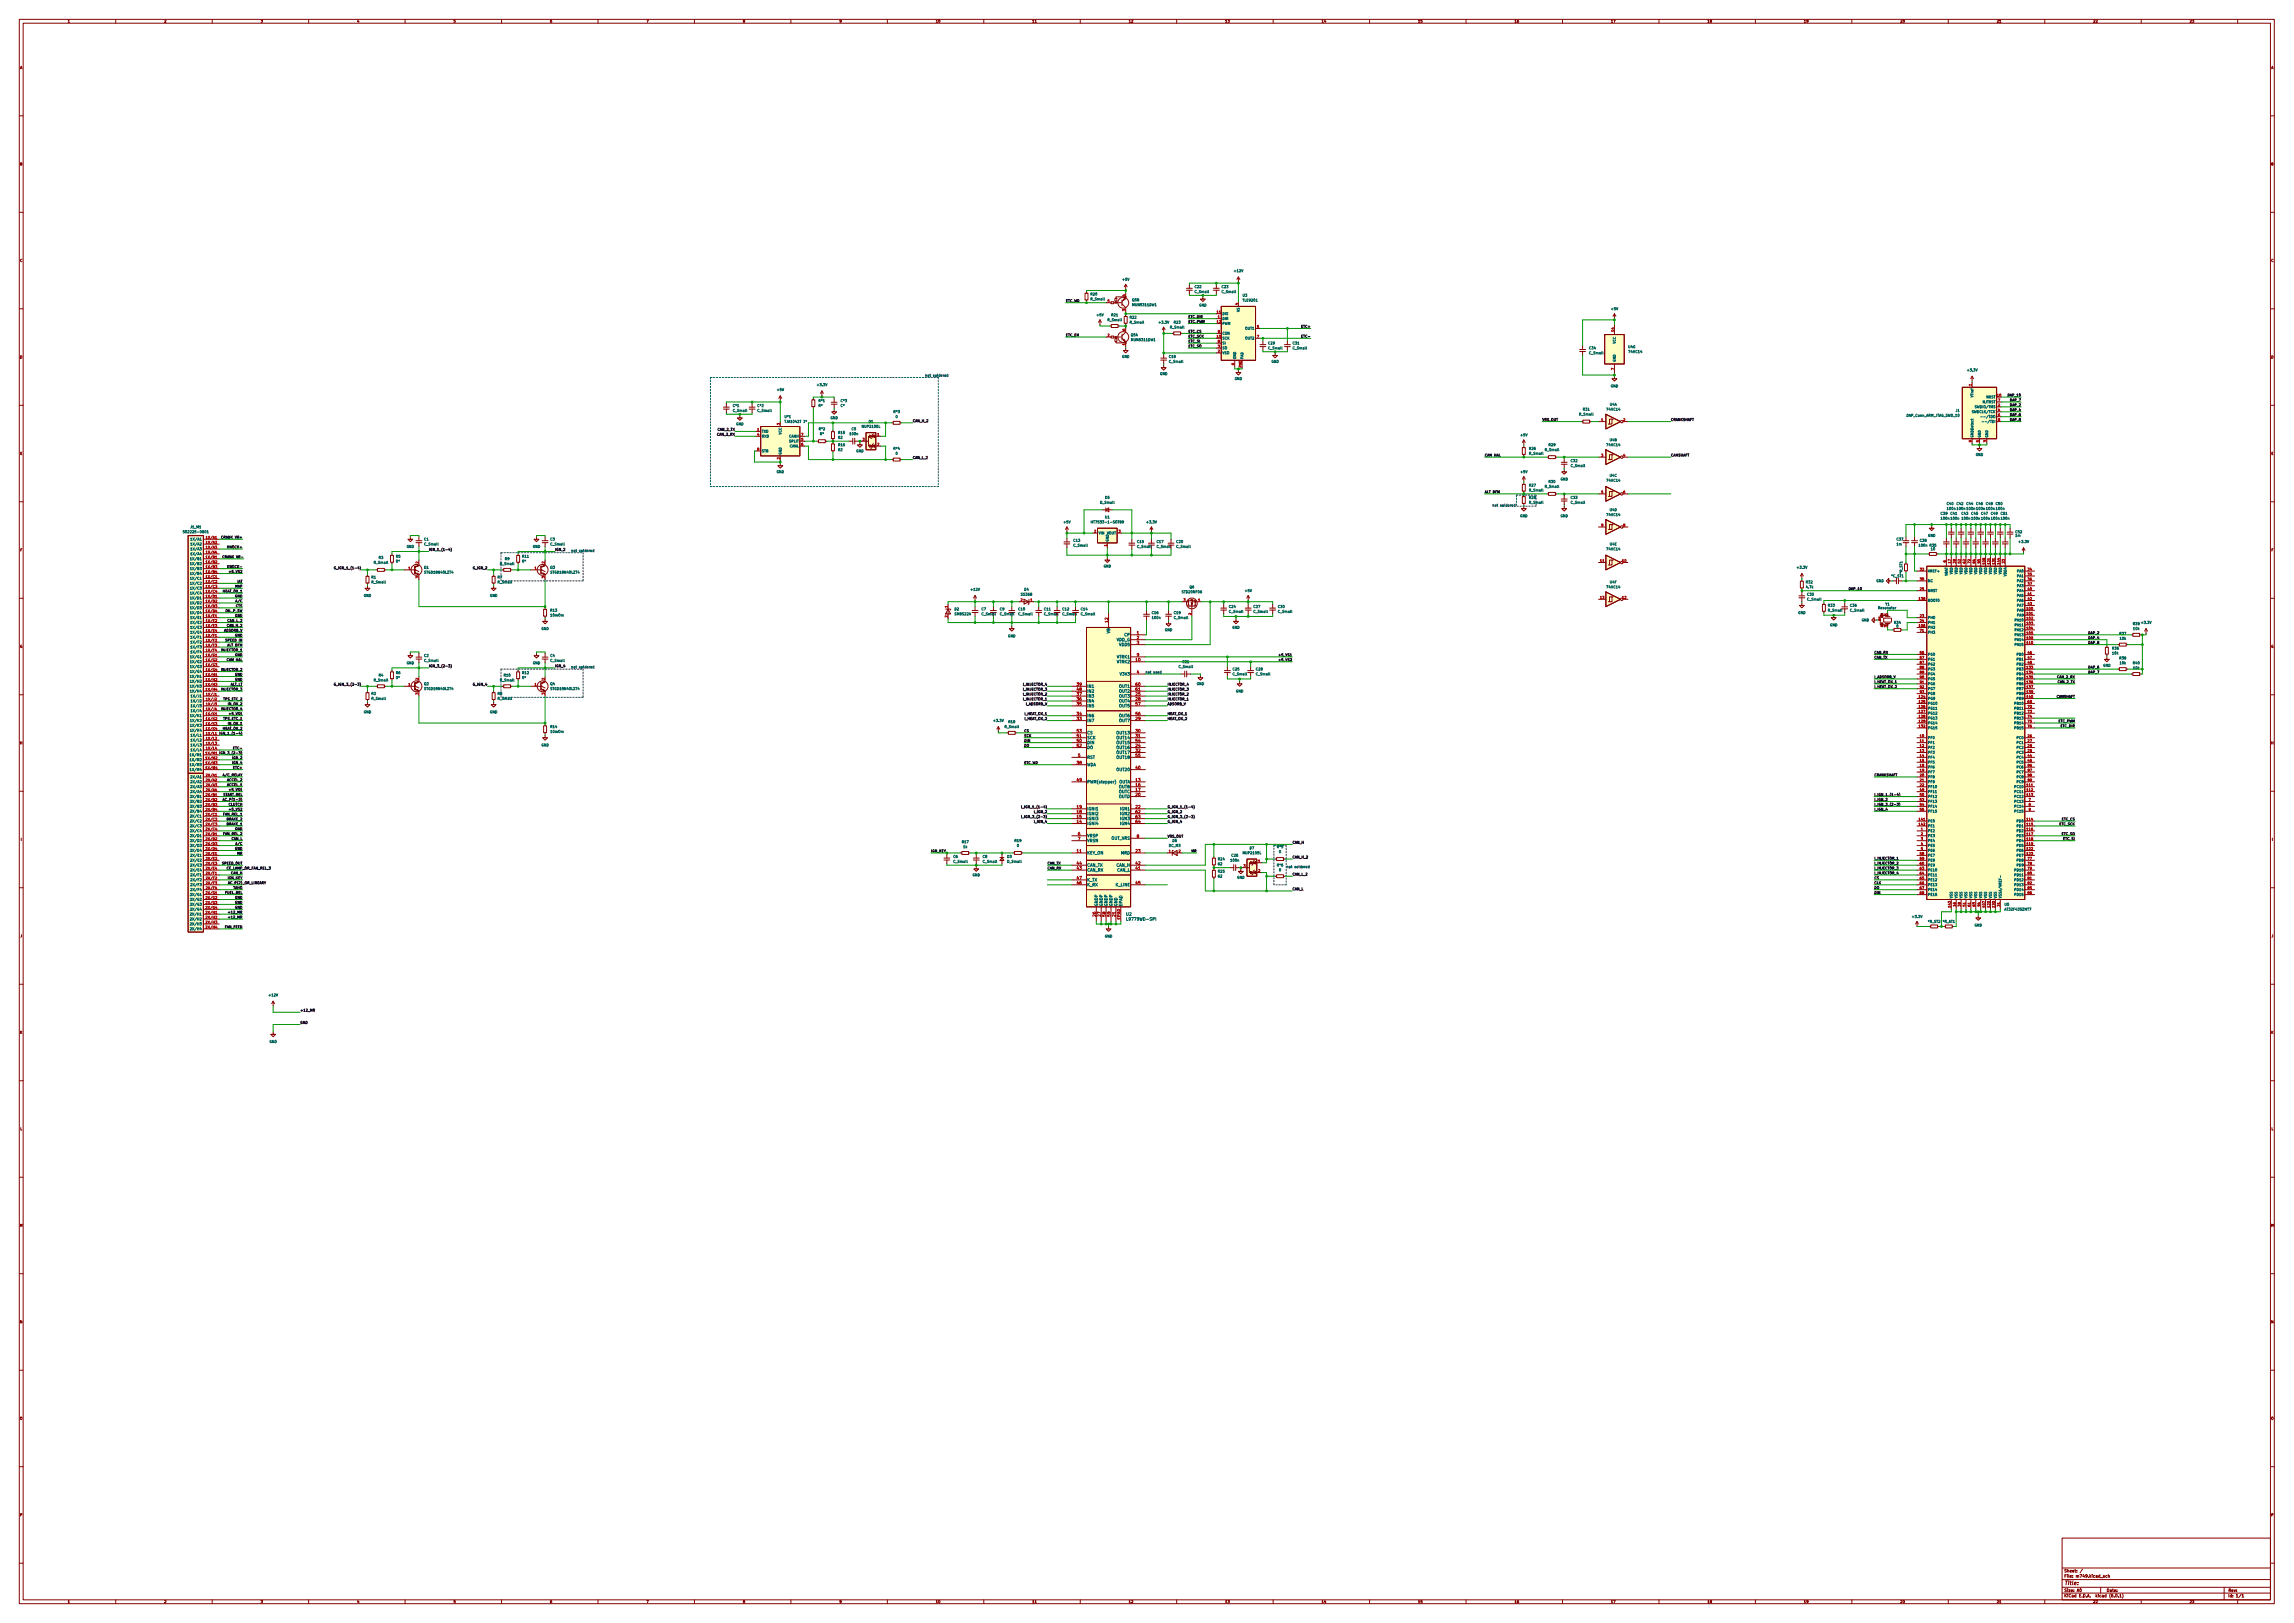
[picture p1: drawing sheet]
<svg xmlns="http://www.w3.org/2000/svg" width="1189mm" height="841mm" viewBox="0 0 1189 841" stroke-linecap="round" stroke-linejoin="round" font-family="sans-serif">
<defs><g id="words">
<text font-size="2.8" fill="#840000" x="1070" y="821">Title:</text>
<g font-size="2.1" fill="#a90000">
<text x="574" y="322" transform="rotate(-90 574 322)">12</text>
<text x="589" y="329">1</text>
<text x="589" y="331">2</text>
<text x="589" y="334">3</text>
<text x="589" y="340">9</text>
<text x="589" y="343">10</text>
<text x="589" y="349">4</text>
<text x="558" y="355">39</text>
<text x="558" y="358">48</text>
<text x="589" y="355">60</text>
<text x="589" y="358">61</text>
<text x="558" y="366">35</text>
<text x="558" y="363">36</text>
<text x="558" y="360">37</text>
<text x="589" y="360">25</text>
<text x="589" y="363">28</text>
<text x="589" y="366">57</text>
<text x="558" y="371">34</text>
<text x="589" y="371">56</text>
<text x="558" y="373">33</text>
<text x="589" y="373">29</text>
<text x="558" y="382">51</text>
<text x="558" y="380">53</text>
<text x="589" y="380">30</text>
<text x="589" y="382">31</text>
<text x="558" y="385">50</text>
<text x="558" y="387">52</text>
<text x="589" y="387">24</text>
<text x="589" y="390">32</text>
<text x="589" y="385">54</text>
<text x="559" y="392">5</text>
<text x="589" y="392">55</text>
<text x="558" y="396">38</text>
<text x="589" y="399">40</text>
<text x="558" y="405">49</text>
<text x="589" y="405">13</text>
<text x="589" y="407">16</text>
<text x="589" y="410">17</text>
<text x="589" y="413">20</text>
<text x="558" y="419">19</text>
<text x="589" y="419">22</text>
<text x="558" y="424">15</text>
<text x="558" y="421">18</text>
<text x="589" y="421">62</text>
<text x="589" y="424">63</text>
<text x="558" y="426">14</text>
<text x="589" y="426">64</text>
<text x="559" y="433">6</text>
<text x="559" y="435">7</text>
<text x="589" y="434">8</text>
<text x="558" y="442">11</text>
<text x="589" y="442">23</text>
<text x="558" y="448">44</text>
<text x="589" y="448">42</text>
<text x="558" y="451">43</text>
<text x="558" y="456">47</text>
<text x="589" y="451">41</text>
<text x="558" y="458">46</text>
<text x="589" y="458">45</text>
<text x="568" y="475" transform="rotate(-90 568 475)">26</text>
<text x="571" y="475" transform="rotate(-90 571 475)">27</text>
<text x="573" y="475" transform="rotate(-90 573 475)">58</text>
<text x="576" y="475" transform="rotate(-90 576 475)">59</text>
<text x="578" y="475" transform="rotate(-90 578 475)">21</text>
<text x="581" y="477" transform="rotate(-90 581 477)">EPAD</text>
</g>
<g font-size="2.1" fill="#006464">
<text x="575" y="328" transform="rotate(-90 575 328)">VB</text>
<text x="583" y="330">CP</text>
<text x="579" y="332">VDD_G</text>
<text x="580" y="335">VDD5</text>
<text x="579" y="341">VTRK1</text>
<text x="579" y="344">VTRK2</text>
<text x="581" y="350">V3V3</text>
<text x="563" y="356">IN1</text>
<text x="563" y="359">IN2</text>
<text x="580" y="356">OUT1</text>
<text x="580" y="359">OUT2</text>
<text x="563" y="364">IN4</text>
<text x="563" y="361">IN3</text>
<text x="580" y="361">OUT3</text>
<text x="580" y="364">OUT4</text>
<text x="563" y="372">IN6</text>
<text x="563" y="367">IN5</text>
<text x="580" y="372">OUT6</text>
<text x="580" y="367">OUT5</text>
<text x="563" y="374">IN7</text>
<text x="580" y="374">OUT7</text>
<text x="563" y="383">SCK</text>
<text x="563" y="381">CS</text>
<text x="579" y="381">OUT13</text>
<text x="579" y="383">OUT14</text>
<text x="563" y="386">DIN</text>
<text x="563" y="388">DO</text>
<text x="579" y="388">OUT16</text>
<text x="579" y="386">OUT15</text>
<text x="563" y="393">RST</text>
<text x="579" y="391">OUT17</text>
<text x="579" y="393">OUT18</text>
<text x="563" y="397">WDA</text>
<text x="579" y="400">OUT20</text>
<text x="563" y="406">PWM(stepper)</text>
<text x="580" y="406">OUTA</text>
<text x="580" y="408">OUTB</text>
<text x="580" y="411">OUTC</text>
<text x="580" y="414">OUTD</text>
<text x="563" y="420">IGNI1</text>
<text x="581" y="420">IGN1</text>
<text x="563" y="425">IGNI3</text>
<text x="563" y="422">IGNI2</text>
<text x="581" y="422">IGN2</text>
<text x="581" y="425">IGN3</text>
<text x="563" y="427">IGNI4</text>
<text x="581" y="427">IGN4</text>
<text x="563" y="434">VRSP</text>
<text x="563" y="436">VRSN</text>
<text x="576" y="435">OUT_VRS</text>
<text x="563" y="443">KEY_ON</text>
<text x="581" y="443">MRD</text>
<text x="563" y="449">CAN_TX</text>
<text x="579" y="449">CAN_H</text>
<text x="563" y="452">CAN_RX</text>
<text x="579" y="452">CAN_L</text>
<text x="563" y="459">K_RX</text>
<text x="563" y="457">K_TX</text>
<text x="578" y="459">K_LINE</text>
<text x="569" y="470" transform="rotate(-90 569 470)">GNDP</text>
<text x="572" y="470" transform="rotate(-90 572 470)">GNDP</text>
<text x="574" y="470" transform="rotate(-90 574 470)">GNDP</text>
<text x="577" y="470" transform="rotate(-90 577 470)">GNDP</text>
<text x="579" y="470" transform="rotate(-90 579 470)">GND</text>
<text x="582" y="470" transform="rotate(-90 582 470)">EPAD</text>
<text x="584" y="475">U2</text>
<text x="585" y="477">L9779WD-SPI</text>
</g>
<g font-size="2.1" fill="#840000">
<text x="1070" y="815">Sheet: /</text>
<text x="1070" y="817">File: m749.kicad_sch</text>
<text x="1070" y="828">KiCad E.D.A. kicad (6.0.1)</text>
<text x="1070" y="825">Size: A0</text>
<text x="1092" y="825">Date:</text>
<text x="1155" y="825">Rev:</text>
<text x="1155" y="828">Id: 1/1</text>
</g>
<g font-size="1.8" fill="#840000">
<text x="35" y="12">1</text>
<text x="85" y="12">2</text>
<text x="135" y="12">3</text>
<text x="185" y="12">4</text>
<text x="235" y="12">5</text>
<text x="285" y="12">6</text>
<text x="335" y="12">7</text>
<text x="385" y="12">8</text>
<text x="435" y="12">9</text>
<text x="485" y="12">10</text>
<text x="535" y="12">11</text>
<text x="585" y="12">12</text>
<text x="635" y="12">13</text>
<text x="685" y="12">14</text>
<text x="735" y="12">15</text>
<text x="785" y="12">16</text>
<text x="835" y="12">17</text>
<text x="885" y="12">18</text>
<text x="935" y="12">19</text>
<text x="985" y="12">20</text>
<text x="1035" y="12">21</text>
<text x="1085" y="12">22</text>
<text x="1135" y="12">23</text>
<text x="10" y="36">A</text>
<text x="1177" y="36">A</text>
<text x="10" y="86">B</text>
<text x="1177" y="86">B</text>
<text x="10" y="136">C</text>
<text x="1177" y="136">C</text>
<text x="10" y="186">D</text>
<text x="1177" y="186">D</text>
<text x="10" y="236">E</text>
<text x="1177" y="236">E</text>
<text x="10" y="286">F</text>
<text x="1177" y="286">F</text>
<text x="541" y="319">C_Small</text>
<text x="551" y="319">C_Small</text>
<text x="10" y="336">G</text>
<text x="1177" y="336">G</text>
<text x="10" y="386">H</text>
<text x="1177" y="386">H</text>
<text x="11" y="436">I</text>
<text x="1178" y="436">I</text>
<text x="10" y="486">J</text>
<text x="1177" y="486">J</text>
<text x="10" y="536">K</text>
<text x="1177" y="536">K</text>
<text x="10" y="586">L</text>
<text x="1177" y="586">L</text>
<text x="10" y="636">M</text>
<text x="1177" y="636">M</text>
<text x="10" y="686">N</text>
<text x="1177" y="686">N</text>
<text x="10" y="736">O</text>
<text x="1177" y="736">O</text>
<text x="10" y="786">P</text>
<text x="1177" y="786">P</text>
<text x="35" y="831">1</text>
<text x="85" y="831">2</text>
<text x="135" y="831">3</text>
<text x="185" y="831">4</text>
<text x="235" y="831">5</text>
<text x="285" y="831">6</text>
<text x="335" y="831">7</text>
<text x="385" y="831">8</text>
<text x="435" y="831">9</text>
<text x="485" y="831">10</text>
<text x="535" y="831">11</text>
<text x="585" y="831">12</text>
<text x="635" y="831">13</text>
<text x="685" y="831">14</text>
<text x="735" y="831">15</text>
<text x="785" y="831">16</text>
<text x="835" y="831">17</text>
<text x="885" y="831">18</text>
<text x="935" y="831">19</text>
<text x="985" y="831">20</text>
<text x="1035" y="831">21</text>
<text x="1085" y="831">22</text>
<text x="1135" y="831">23</text>
</g>
<g font-size="1.8" fill="#006464">
<text x="640" y="141">+12V</text>
<text x="582" y="145">+5V</text>
<text x="619" y="149">C22</text>
<text x="633" y="149">C23</text>
<text x="565" y="153">R20</text>
<text x="566" y="156">R_Small</text>
<text x="620" y="152">C_Small</text>
<text x="633" y="152">C_Small</text>
<text x="644" y="154">U3</text>
<text x="587" y="156">Q5B</text>
<text x="587" y="159">MUN5311DW1</text>
<text x="622" y="159">GND</text>
<text x="643" y="162" transform="rotate(-90 643 162)">VS</text>
<text x="644" y="156">TLE9201</text>
<text x="835" y="161">+5V</text>
<text x="569" y="164">+5V</text>
<text x="574" y="166">R_Small</text>
<text x="576" y="164">R21</text>
<text x="586" y="165">R22</text>
<text x="586" y="168">R_Small</text>
<text x="601" y="168">+3.3V</text>
<text x="609" y="168">R23</text>
<text x="634" y="166">DIR</text>
<text x="634" y="163">DIS</text>
<text x="607" y="170">R_Small</text>
<text x="634" y="168">PWM</text>
<text x="634" y="173">CSN</text>
<text x="646" y="171">OUT1</text>
<text x="586" y="174">Q5A</text>
<text x="587" y="177">MUN5311DW1</text>
<text x="634" y="176">SCK</text>
<text x="634" y="178">SI</text>
<text x="646" y="176">OUT2</text>
<text x="658" y="178">C29</text>
<text x="670" y="178">C31</text>
<text x="838" y="178" transform="rotate(-90 838 178)">VCC</text>
<text x="582" y="185">GND</text>
<text x="606" y="185">C18</text>
<text x="634" y="184">VSO</text>
<text x="634" y="181">SO</text>
<text x="658" y="181">C_Small</text>
<text x="670" y="181">C_Small</text>
<text x="824" y="181">C34</text>
<text x="824" y="184">C_Small</text>
<text x="844" y="180">U4G</text>
<text x="844" y="183">74HC14</text>
<text x="606" y="188">C_Small</text>
<text x="641" y="186" transform="rotate(-90 641 186)">GND</text>
<text x="645" y="186" transform="rotate(-90 645 186)">PAD</text>
<text x="659" y="188">GND</text>
<text x="838" y="188" transform="rotate(-90 838 188)">GND</text>
<text x="601" y="194">GND</text>
<text x="640" y="197">GND</text>
<text x="1020" y="192">+3.3V</text>
<text x="403" y="203">+5V</text>
<text x="424" y="200">+3.3V</text>
<text x="835" y="201">GND</text>
<text x="425" y="208">R*1</text>
<text x="436" y="208">C*3</text>
<text x="1023" y="206" transform="rotate(-90 1023 206)">VTref</text>
<text x="1028" y="209">NJTRST</text>
<text x="1030" y="206">NRST</text>
<text x="380" y="211">C*1</text>
<text x="380" y="213">C_Small</text>
<text x="393" y="211">C*2</text>
<text x="393" y="213">C_Small</text>
<text x="424" y="211">R*</text>
<text x="436" y="211">C*</text>
<text x="463" y="214">R*3</text>
<text x="819" y="215">R_Small</text>
<text x="821" y="213">R31</text>
<text x="833" y="213">74HC14</text>
<text x="835" y="210">U4A</text>
<text x="988" y="216">DAP_Conn_ARM_JTAG_SWD_10</text>
<text x="1014" y="213">J1</text>
<text x="1023" y="214">SWDCLK/TCK</text>
<text x="1024" y="211">SWDIO/TMS</text>
<text x="382" y="220">GND</text>
<text x="407" y="217">U*1</text>
<text x="407" y="219">TJA1042T ?*</text>
<text x="430" y="217">GND</text>
<text x="447" y="222">NUP2105L</text>
<text x="450" y="219">D1</text>
<text x="464" y="217">0</text>
<text x="1029" y="217">--/TDO</text>
<text x="1030" y="219">--/TDI</text>
<text x="395" y="224">TXD</text>
<text x="395" y="227">RXD</text>
<text x="405" y="225" transform="rotate(-90 405 225)">VCC</text>
<text x="409" y="227">CANH</text>
<text x="425" y="223">R*2</text>
<text x="425" y="225">R*</text>
<text x="435" y="225">R15</text>
<text x="435" y="227">62</text>
<text x="441" y="225">100n</text>
<text x="441" y="223">C5</text>
<text x="788" y="226">+5V</text>
<text x="1023" y="227" transform="rotate(-90 1023 227)">GNDDetect</text>
<text x="1027" y="227" transform="rotate(-90 1027 227)">GND</text>
<text x="1031" y="227" transform="rotate(-90 1031 227)">GND</text>
<text x="409" y="229">SPLIT</text>
<text x="409" y="232">CANL</text>
<text x="435" y="231">R16</text>
<text x="435" y="234">62</text>
<text x="463" y="233">R*4</text>
<text x="793" y="233">R26</text>
<text x="801" y="234">R_Small</text>
<text x="803" y="231">R29</text>
<text x="833" y="231">74HC14</text>
<text x="835" y="229">U4B</text>
<text x="395" y="234">STB</text>
<text x="405" y="236" transform="rotate(-90 405 236)">GND</text>
<text x="444" y="234">GND</text>
<text x="464" y="236">0</text>
<text x="793" y="236">R_Small</text>
<text x="814" y="239">C32</text>
<text x="1024" y="236">GND</text>
<text x="403" y="245">GND</text>
<text x="788" y="245">+5V</text>
<text x="814" y="242">C_Small</text>
<text x="803" y="250">R30</text>
<text x="809" y="249">GND</text>
<text x="833" y="250">74HC14</text>
<text x="835" y="247">U4C</text>
<text x="793" y="252">R27</text>
<text x="793" y="255">R_Small</text>
<text x="801" y="253">R_Small</text>
<text x="571" y="261">D_Small</text>
<text x="573" y="258">D5</text>
<text x="793" y="258">R28</text>
<text x="793" y="261">R_Small</text>
<text x="814" y="258">C33</text>
<text x="814" y="261">C_Small</text>
<text x="1009" y="262">C40</text>
<text x="1014" y="262">C42</text>
<text x="1019" y="262">C44</text>
<text x="1025" y="262">C46</text>
<text x="1030" y="262">C48</text>
<text x="1035" y="262">C50</text>
<text x="573" y="269">U1</text>
<text x="788" y="268">GND</text>
<text x="809" y="268">GND</text>
<text x="833" y="267">74HC14</text>
<text x="835" y="265">U4D</text>
<text x="1006" y="267">C39</text>
<text x="1006" y="269">100n 100n</text>
<text x="1009" y="264">100n 100n 100n 100n 100n 100n</text>
<text x="1011" y="267">C41</text>
<text x="1017" y="267">C43</text>
<text x="1017" y="269">100n 100n 100n 100n 100n</text>
<text x="1022" y="267">C45</text>
<text x="1027" y="267">C47</text>
<text x="1032" y="267">C49</text>
<text x="1037" y="267">C51</text>
<text x="99" y="274">J1_M1</text>
<text x="551" y="271">+5V</text>
<text x="567" y="271">HT7533-1-SOT89</text>
<text x="595" y="271">+3.3V</text>
<text x="96" y="276">502225-0801</text>
<text x="100" y="280">1X/A1</text>
<text x="220" y="280">C1</text>
<text x="285" y="280">C3</text>
<text x="557" y="281">C13</text>
<text x="569" y="277">VIN</text>
<text x="574" y="277">VOUT</text>
<text x="575" y="281" transform="rotate(-90 575 281)">GND</text>
<text x="590" y="281">C15</text>
<text x="600" y="281">C17</text>
<text x="610" y="281">C20</text>
<text x="983" y="280">C37</text>
<text x="995" y="281">C38</text>
<text x="999" y="278">GND</text>
<text x="1045" y="278">1m</text>
<text x="1045" y="276">C52</text>
<text x="1047" y="281">+3.3V</text>
<text x="100" y="283">1X/A2</text>
<text x="100" y="285">1X/A3</text>
<text x="100" y="288">1X/A4</text>
<text x="211" y="284">GND</text>
<text x="220" y="283">C_Small</text>
<text x="276" y="284">GND</text>
<text x="286" y="283">C_Small</text>
<text x="557" y="283">C_Small</text>
<text x="590" y="284">C_Small</text>
<text x="600" y="284">C_Small</text>
<text x="610" y="284">C_Small</text>
<text x="833" y="285">74HC14</text>
<text x="835" y="283">U4E</text>
<text x="983" y="283">1m</text>
<text x="995" y="283">100n</text>
<text x="1000" y="283">R35</text>
<text x="1001" y="285">10</text>
<text x="100" y="290">1X/B1</text>
<text x="100" y="293">1X/B2</text>
<text x="194" y="292">R_Small</text>
<text x="196" y="290">R3</text>
<text x="205" y="289">R5</text>
<text x="205" y="291">0*</text>
<text x="259" y="293">R_Small</text>
<text x="262" y="290">R9</text>
<text x="271" y="289">R11</text>
<text x="271" y="291">0*</text>
<text x="100" y="295">1X/B3</text>
<text x="100" y="298">1X/B4</text>
<text x="193" y="300">R1</text>
<text x="220" y="295">Q1</text>
<text x="220" y="297">STGD18N40LZT4</text>
<text x="258" y="300">R7</text>
<text x="285" y="295">Q3</text>
<text x="286" y="297">STGD18N40LZT4</text>
<text x="572" y="294">GND</text>
<text x="932" y="295">+3.3V</text>
<text x="981" y="299">*C_ST1</text>
<text x="986" y="297" transform="rotate(-90 986 297)">*R_ST1</text>
<text x="999" y="297">VREF+</text>
<text x="1010" y="299" transform="rotate(-90 1010 299)">VBAT</text>
<text x="1012" y="298" transform="rotate(-90 1012 298)">VDD</text>
<text x="1015" y="298" transform="rotate(-90 1015 298)">VDD</text>
<text x="1017" y="298" transform="rotate(-90 1017 298)">VDD</text>
<text x="1020" y="298" transform="rotate(-90 1020 298)">VDD</text>
<text x="1022" y="298" transform="rotate(-90 1022 298)">VDD</text>
<text x="1025" y="298" transform="rotate(-90 1025 298)">VDD</text>
<text x="1027" y="298" transform="rotate(-90 1027 298)">VDD</text>
<text x="1030" y="298" transform="rotate(-90 1030 298)">VDD</text>
<text x="1033" y="298" transform="rotate(-90 1033 298)">VDD</text>
<text x="1035" y="298" transform="rotate(-90 1035 298)">VDD</text>
<text x="1038" y="298" transform="rotate(-90 1038 298)">VDD</text>
<text x="1040" y="299" transform="rotate(-90 1040 299)">VDDA</text>
<text x="1046" y="297">PA0</text>
<text x="1046" y="299">PA1</text>
<text x="100" y="300">1X/C1</text>
<text x="100" y="303">1X/C2</text>
<text x="100" y="305">1X/C3</text>
<text x="193" y="302">R_Small</text>
<text x="258" y="302">R_Small</text>
<text x="617" y="305">Q6</text>
<text x="833" y="305">74HC14</text>
<text x="835" y="302">U4F</text>
<text x="936" y="302">R32</text>
<text x="936" y="305">4.7k</text>
<text x="973" y="302">GND</text>
<text x="999" y="302">NC</text>
<text x="1046" y="302">PA2</text>
<text x="1046" y="304">PA3</text>
<text x="100" y="308">1X/C4</text>
<text x="100" y="311">1X/D1</text>
<text x="189" y="309">GND</text>
<text x="254" y="309">GND</text>
<text x="503" y="306">+12V</text>
<text x="529" y="309">SS36B</text>
<text x="531" y="306">D4</text>
<text x="613" y="307">STD20NF06</text>
<text x="645" y="307">+5V</text>
<text x="937" y="309">C35</text>
<text x="937" y="311">C_Small</text>
<text x="999" y="312">BOOT0</text>
<text x="999" y="307">NRST</text>
<text x="1046" y="307">PA4</text>
<text x="1046" y="309">PA5</text>
<text x="1046" y="312">PA6</text>
<text x="100" y="313">1X/D2</text>
<text x="100" y="316">1X/D3</text>
<text x="285" y="317">R13</text>
<text x="495" y="316">D2</text>
<text x="509" y="316">C7</text>
<text x="518" y="316">C9</text>
<text x="528" y="316">C10</text>
<text x="541" y="316">C11</text>
<text x="551" y="316">C12</text>
<text x="560" y="316">C14</text>
<text x="637" y="315">C24</text>
<text x="637" y="318">C_Small</text>
<text x="650" y="315">C27</text>
<text x="650" y="318">C_Small</text>
<text x="663" y="315">C30</text>
<text x="663" y="318">C_Small</text>
<text x="948" y="314">R33</text>
<text x="948" y="317">R_Small</text>
<text x="959" y="314">C36</text>
<text x="959" y="317">C_Small</text>
<text x="974" y="316">Resonator</text>
<text x="977" y="314">Y1</text>
<text x="1046" y="317">PA8</text>
<text x="1046" y="314">PA7</text>
<text x="100" y="318">1X/D4</text>
<text x="100" y="321">1X/E1</text>
<text x="100" y="323">1X/E2</text>
<text x="286" y="319">10mOm</text>
<text x="495" y="319">SM8S22A</text>
<text x="509" y="319">C_Small</text>
<text x="519" y="319">C_Small</text>
<text x="528" y="319">C_Small</text>
<text x="560" y="319">C_Small</text>
<text x="597" y="318">C16</text>
<text x="597" y="321">100n</text>
<text x="609" y="318">C19</text>
<text x="609" y="321">C_Small</text>
<text x="932" y="318">GND</text>
<text x="965" y="322">GND</text>
<text x="982" y="323">R34</text>
<text x="999" y="321">PH0</text>
<text x="999" y="323">PH1</text>
<text x="1045" y="322">PA10</text>
<text x="1046" y="319">PA9</text>
<text x="1106" y="324">R39</text>
<text x="1110" y="323">+3.3V</text>
<text x="100" y="326">1X/E3</text>
<text x="100" y="328">1X/E4</text>
<text x="281" y="326">GND</text>
<text x="604" y="327">GND</text>
<text x="639" y="326">GND</text>
<text x="949" y="325">GND</text>
<text x="983" y="325">0</text>
<text x="999" y="326">PH2</text>
<text x="999" y="328">PH3</text>
<text x="1045" y="325">PA11</text>
<text x="1045" y="327">PA12</text>
<text x="1045" y="330">PA13</text>
<text x="1099" y="329">R37</text>
<text x="1106" y="326">10k</text>
<text x="100" y="331">1X/F1</text>
<text x="100" y="333">1X/F2</text>
<text x="100" y="336">1X/F3</text>
<text x="523" y="330">GND</text>
<text x="1045" y="332">PA14</text>
<text x="1045" y="335">PA15</text>
<text x="1099" y="331">10k</text>
<text x="100" y="341">1X/G1</text>
<text x="100" y="338">1X/F4</text>
<text x="220" y="340">C2</text>
<text x="285" y="340">C4</text>
<text x="999" y="340">PG0</text>
<text x="1046" y="340">PB0</text>
<text x="1095" y="337">R36</text>
<text x="1095" y="339">10k</text>
<text x="1099" y="342">R38</text>
<text x="100" y="344">1X/G2</text>
<text x="100" y="346">1X/G3</text>
<text x="211" y="344">GND</text>
<text x="220" y="343">C_Small</text>
<text x="276" y="344">GND</text>
<text x="286" y="343">C_Small</text>
<text x="611" y="346">C_Small</text>
<text x="613" y="344">C21</text>
<text x="639" y="347">C25</text>
<text x="651" y="347">C28</text>
<text x="999" y="342">PG1</text>
<text x="999" y="345">PG2</text>
<text x="999" y="347">PG3</text>
<text x="1046" y="347">PB3</text>
<text x="1046" y="342">PB1</text>
<text x="1046" y="345">PB2</text>
<text x="1090" y="345">GND</text>
<text x="1099" y="344">10k</text>
<text x="1106" y="344">R40</text>
<text x="1106" y="347">10k</text>
<text x="100" y="349">1X/G4</text>
<text x="100" y="351">1X/H1</text>
<text x="100" y="354">1X/H2</text>
<text x="194" y="353">R_Small</text>
<text x="196" y="351">R4</text>
<text x="205" y="349">R6</text>
<text x="205" y="352">0*</text>
<text x="259" y="353">R_Small</text>
<text x="261" y="351">R10</text>
<text x="271" y="349">R12</text>
<text x="271" y="352">0*</text>
<text x="639" y="350">C_Small</text>
<text x="651" y="350">C_Small</text>
<text x="999" y="350">PG4</text>
<text x="999" y="352">PG5</text>
<text x="1046" y="350">PB4</text>
<text x="1046" y="352">PB5</text>
<text x="100" y="356">1X/H3</text>
<text x="100" y="359">1X/H4</text>
<text x="220" y="355">Q2</text>
<text x="220" y="358">STGD18N40LZT4</text>
<text x="285" y="355">Q4</text>
<text x="286" y="358">STGD18N40LZT4</text>
<text x="620" y="355">GND</text>
<text x="641" y="359">GND</text>
<text x="999" y="355">PG6</text>
<text x="999" y="358">PG7</text>
<text x="1046" y="355">PB6</text>
<text x="1046" y="358">PB7</text>
<text x="100" y="361">1X/J1</text>
<text x="100" y="364">1X/J2</text>
<text x="193" y="360">R2</text>
<text x="193" y="363">R_Small</text>
<text x="258" y="360">R8</text>
<text x="258" y="363">R_Small</text>
<text x="999" y="363">PG9</text>
<text x="999" y="365">PG10</text>
<text x="999" y="360">PG8</text>
<text x="1045" y="365">PB10</text>
<text x="1046" y="360">PB8</text>
<text x="1046" y="363">PB9</text>
<text x="100" y="372">1X/K1</text>
<text x="100" y="366">1X/J3</text>
<text x="100" y="369">1X/J4</text>
<text x="189" y="370">GND</text>
<text x="254" y="370">GND</text>
<text x="999" y="368">PG11</text>
<text x="999" y="370">PG12</text>
<text x="1045" y="368">PB11</text>
<text x="1045" y="370">PB12</text>
<text x="100" y="374">1X/K2</text>
<text x="100" y="377">1X/K3</text>
<text x="285" y="377">R14</text>
<text x="515" y="374">+3.3V</text>
<text x="521" y="377">R_Small</text>
<text x="523" y="375">R18</text>
<text x="999" y="373">PG13</text>
<text x="999" y="375">PG14</text>
<text x="999" y="378">PG15</text>
<text x="1045" y="373">PB13</text>
<text x="1045" y="375">PB14</text>
<text x="1045" y="378">PB15</text>
<text x="100" y="379">1X/K4</text>
<text x="100" y="382">1X/L1</text>
<text x="286" y="380">10mOm</text>
<text x="999" y="383">PF0</text>
<text x="1046" y="383">PC0</text>
<text x="100" y="384">1X/L2</text>
<text x="100" y="387">1X/L3</text>
<text x="100" y="389">1X/L4</text>
<text x="281" y="387">GND</text>
<text x="999" y="385">PF1</text>
<text x="999" y="388">PF2</text>
<text x="1046" y="385">PC1</text>
<text x="1046" y="388">PC2</text>
<text x="100" y="392">1X/M1</text>
<text x="100" y="394">1X/M2</text>
<text x="999" y="391">PF3</text>
<text x="999" y="393">PF4</text>
<text x="999" y="396">PF5</text>
<text x="1046" y="391">PC3</text>
<text x="1046" y="393">PC4</text>
<text x="1046" y="396">PC5</text>
<text x="100" y="397">1X/M3</text>
<text x="100" y="399">1X/M4</text>
<text x="999" y="398">PF6</text>
<text x="999" y="401">PF7</text>
<text x="1046" y="398">PC6</text>
<text x="1046" y="401">PC7</text>
<text x="100" y="403">2X/A1</text>
<text x="100" y="406">2X/A2</text>
<text x="999" y="403">PF8</text>
<text x="999" y="406">PF9</text>
<text x="1046" y="403">PC8</text>
<text x="1046" y="406">PC9</text>
<text x="100" y="408">2X/A3</text>
<text x="100" y="411">2X/A4</text>
<text x="100" y="413">2X/B1</text>
<text x="999" y="408">PF10</text>
<text x="999" y="411">PF11</text>
<text x="999" y="413">PF12</text>
<text x="1045" y="408">PC10</text>
<text x="1045" y="411">PC11</text>
<text x="1045" y="413">PC12</text>
<text x="100" y="416">2X/B2</text>
<text x="100" y="418">2X/B3</text>
<text x="999" y="416">PF13</text>
<text x="999" y="418">PF14</text>
<text x="1045" y="416">PC13</text>
<text x="1045" y="418">PC14</text>
<text x="100" y="421">2X/B4</text>
<text x="100" y="424">2X/C1</text>
<text x="999" y="421">PF15</text>
<text x="1045" y="421">PC15</text>
<text x="100" y="426">2X/C2</text>
<text x="100" y="429">2X/C3</text>
<text x="100" y="431">2X/C4</text>
<text x="999" y="431">PE2</text>
<text x="999" y="426">PE0</text>
<text x="999" y="429">PE1</text>
<text x="1046" y="426">PD0</text>
<text x="1046" y="429">PD1</text>
<text x="1046" y="431">PD2</text>
<text x="100" y="434">2X/D1</text>
<text x="100" y="436">2X/D2</text>
<text x="499" y="437">R17</text>
<text x="526" y="436">R19</text>
<text x="608" y="436">D6</text>
<text x="999" y="434">PE3</text>
<text x="999" y="436">PE4</text>
<text x="1046" y="434">PD3</text>
<text x="1046" y="436">PD4</text>
<text x="100" y="439">2X/D3</text>
<text x="100" y="441">2X/D4</text>
<text x="100" y="444">2X/E1</text>
<text x="499" y="439">1k</text>
<text x="527" y="439">0</text>
<text x="606" y="439">DC_M3</text>
<text x="638" y="444">C26</text>
<text x="645" y="443">NUP2105L</text>
<text x="648" y="440">D7</text>
<text x="662" y="439">R*5</text>
<text x="663" y="442">0</text>
<text x="999" y="439">PE5</text>
<text x="999" y="441">PE6</text>
<text x="999" y="444">PE7</text>
<text x="1046" y="439">PD5</text>
<text x="1046" y="441">PD6</text>
<text x="1046" y="444">PD7</text>
<text x="100" y="446">2X/E2</text>
<text x="100" y="449">2X/E3</text>
<text x="494" y="445">C6</text>
<text x="494" y="447">C_Small</text>
<text x="509" y="445">C8</text>
<text x="510" y="447">C_Small</text>
<text x="522" y="445">D3</text>
<text x="522" y="447">D_Small</text>
<text x="631" y="446">R24</text>
<text x="631" y="448">62</text>
<text x="638" y="446">100n</text>
<text x="662" y="449">R*6</text>
<text x="999" y="446">PE8</text>
<text x="999" y="449">PE9</text>
<text x="1046" y="446">PD8</text>
<text x="1046" y="449">PD9</text>
<text x="100" y="452">2X/E4</text>
<text x="100" y="454">2X/F1</text>
<text x="504" y="454">GND</text>
<text x="631" y="452">R25</text>
<text x="631" y="455">62</text>
<text x="641" y="455">GND</text>
<text x="663" y="452">0</text>
<text x="999" y="452">PE10</text>
<text x="999" y="454">PE11</text>
<text x="1045" y="452">PD10</text>
<text x="1045" y="454">PD11</text>
<text x="100" y="457">2X/F2</text>
<text x="100" y="459">2X/F3</text>
<text x="100" y="462">2X/F4</text>
<text x="999" y="457">PE12</text>
<text x="999" y="459">PE13</text>
<text x="999" y="462">PE14</text>
<text x="1045" y="457">PD12</text>
<text x="1045" y="459">PD13</text>
<text x="1045" y="462">PD14</text>
<text x="100" y="464">2X/G1</text>
<text x="100" y="467">2X/G2</text>
<text x="999" y="464">PE15</text>
<text x="1012" y="466" transform="rotate(-90 1012 466)">VSS</text>
<text x="1015" y="466" transform="rotate(-90 1015 466)">VSS</text>
<text x="1017" y="466" transform="rotate(-90 1017 466)">VSS</text>
<text x="1020" y="466" transform="rotate(-90 1020 466)">VSS</text>
<text x="1022" y="466" transform="rotate(-90 1022 466)">VSS</text>
<text x="1025" y="466" transform="rotate(-90 1025 466)">VSS</text>
<text x="1027" y="466" transform="rotate(-90 1027 466)">VSS</text>
<text x="1030" y="466" transform="rotate(-90 1030 466)">VSS</text>
<text x="1033" y="466" transform="rotate(-90 1033 466)">VSS</text>
<text x="1035" y="466" transform="rotate(-90 1035 466)">VSS</text>
<text x="1038" y="466" transform="rotate(-90 1038 466)">VSSA/VREF-</text>
<text x="1045" y="464">PD15</text>
<text x="100" y="469">2X/G3</text>
<text x="100" y="472">2X/G4</text>
<text x="1039" y="469">U5</text>
<text x="1040" y="472">AT32F435ZMT7</text>
<text x="100" y="474">2X/H1</text>
<text x="100" y="477">2X/H2</text>
<text x="100" y="479">2X/H3</text>
<text x="991" y="476">+3.3V</text>
<text x="1000" y="478">*R_ST2</text>
<text x="1007" y="478">*R_AT1</text>
<text x="100" y="482">2X/H4</text>
<text x="573" y="486">GND</text>
<text x="1024" y="480">GND</text>
<text x="140" y="516">+12V</text>
<text x="140" y="540">GND</text>
</g>
<g font-size="1.8" fill="#a90000">
<text x="583" y="154" transform="rotate(-90 583 154)">4</text>
<text x="574" y="157">5</text>
<text x="583" y="161" transform="rotate(-90 583 161)">3</text>
<text x="642" y="158" transform="rotate(-90 642 158)">4</text>
<text x="631" y="162">11</text>
<text x="631" y="167">12</text>
<text x="631" y="165">1</text>
<text x="583" y="171" transform="rotate(-90 583 171)">6</text>
<text x="631" y="172">9</text>
<text x="652" y="170">5</text>
<text x="837" y="172" transform="rotate(-90 837 172)">14</text>
<text x="574" y="174">2</text>
<text x="583" y="179" transform="rotate(-90 583 179)">1</text>
<text x="631" y="175">10</text>
<text x="631" y="178">8</text>
<text x="652" y="175">7</text>
<text x="631" y="183">2</text>
<text x="631" y="180">3</text>
<text x="640" y="189" transform="rotate(-90 640 189)">6</text>
<text x="644" y="190" transform="rotate(-90 644 190)">PAD</text>
<text x="837" y="192" transform="rotate(-90 837 192)">7</text>
<text x="1022" y="200" transform="rotate(-90 1022 200)">1</text>
<text x="1035" y="206">10</text>
<text x="1036" y="208">7</text>
<text x="1036" y="211">2</text>
<text x="1036" y="213">4</text>
<text x="1036" y="216">6</text>
<text x="404" y="220" transform="rotate(-90 404 220)">3</text>
<text x="830" y="218">1</text>
<text x="842" y="218">2</text>
<text x="1036" y="218">8</text>
<text x="393" y="223">1</text>
<text x="393" y="226">4</text>
<text x="415" y="226">7</text>
<text x="455" y="226">1</text>
<text x="393" y="233">8</text>
<text x="415" y="228">5</text>
<text x="415" y="231">6</text>
<text x="447" y="228">3</text>
<text x="455" y="231">2</text>
<text x="1022" y="229" transform="rotate(-90 1022 229)">9</text>
<text x="1026" y="229" transform="rotate(-90 1026 229)">5</text>
<text x="1030" y="229" transform="rotate(-90 1030 229)">3</text>
<text x="404" y="238" transform="rotate(-90 404 238)">2</text>
<text x="830" y="237">3</text>
<text x="842" y="237">4</text>
<text x="830" y="256">5</text>
<text x="842" y="256">6</text>
<text x="567" y="276">2</text>
<text x="580" y="276">3</text>
<text x="830" y="273">9</text>
<text x="842" y="273">8</text>
<text x="107" y="279">1X/A1</text>
<text x="107" y="282">1X/A2</text>
<text x="107" y="284">1X/A3</text>
<text x="107" y="287">1X/A4</text>
<text x="574" y="283" transform="rotate(-90 574 283)">1</text>
<text x="107" y="289">1X/B1</text>
<text x="107" y="292">1X/B2</text>
<text x="217" y="292" transform="rotate(-90 217 292)">2</text>
<text x="282" y="292" transform="rotate(-90 282 292)">2</text>
<text x="830" y="291">11</text>
<text x="841" y="291">10</text>
<text x="1009" y="291" transform="rotate(-90 1009 291)">6</text>
<text x="1011" y="292" transform="rotate(-90 1011 292)">17</text>
<text x="1014" y="292" transform="rotate(-90 1014 292)">39</text>
<text x="1016" y="292" transform="rotate(-90 1016 292)">52</text>
<text x="1019" y="292" transform="rotate(-90 1019 292)">62</text>
<text x="1021" y="292" transform="rotate(-90 1021 292)">72</text>
<text x="1024" y="292" transform="rotate(-90 1024 292)">84</text>
<text x="1027" y="292" transform="rotate(-90 1027 292)">95</text>
<text x="1029" y="292" transform="rotate(-90 1029 292)">108</text>
<text x="1032" y="292" transform="rotate(-90 1032 292)">121</text>
<text x="1034" y="292" transform="rotate(-90 1034 292)">131</text>
<text x="1037" y="292" transform="rotate(-90 1037 292)">144</text>
<text x="1039" y="292" transform="rotate(-90 1039 292)">33</text>
<text x="107" y="294">1X/B3</text>
<text x="107" y="297">1X/B4</text>
<text x="107" y="299">1X/C1</text>
<text x="212" y="295">1</text>
<text x="217" y="300" transform="rotate(-90 217 300)">3</text>
<text x="277" y="295">1</text>
<text x="282" y="300" transform="rotate(-90 282 300)">3</text>
<text x="995" y="296">32</text>
<text x="1051" y="296">34</text>
<text x="1051" y="298">35</text>
<text x="107" y="302">1X/C2</text>
<text x="107" y="305">1X/C3</text>
<text x="995" y="306">25</text>
<text x="995" y="301">30</text>
<text x="1051" y="301">36</text>
<text x="1051" y="303">37</text>
<text x="1051" y="306">40</text>
<text x="107" y="307">1X/C4</text>
<text x="107" y="310">1X/D1</text>
<text x="529" y="312">2</text>
<text x="534" y="312">1</text>
<text x="614" y="312">3</text>
<text x="621" y="312">1</text>
<text x="830" y="310">13</text>
<text x="841" y="310">12</text>
<text x="995" y="311">138</text>
<text x="1051" y="308">41</text>
<text x="1051" y="311">42</text>
<text x="107" y="312">1X/D2</text>
<text x="107" y="315">1X/D3</text>
<text x="107" y="317">1X/D4</text>
<text x="491" y="315" transform="rotate(-90 491 315)">1</text>
<text x="1051" y="316">100</text>
<text x="1051" y="313">43</text>
<text x="107" y="320">1X/E1</text>
<text x="107" y="322">1X/E2</text>
<text x="491" y="320" transform="rotate(-90 491 320)">2</text>
<text x="618" y="319" transform="rotate(-90 618 319)">2</text>
<text x="974" y="321">2</text>
<text x="978" y="319" transform="rotate(-90 978 319)">1</text>
<text x="995" y="320">23</text>
<text x="995" y="322">24</text>
<text x="1051" y="319">101</text>
<text x="1051" y="321">102</text>
<text x="1051" y="324">103</text>
<text x="107" y="325">1X/E3</text>
<text x="107" y="327">1X/E4</text>
<text x="107" y="330">1X/F1</text>
<text x="978" y="325" transform="rotate(-90 978 325)">3</text>
<text x="995" y="325">106</text>
<text x="995" y="327">71</text>
<text x="1051" y="326">104</text>
<text x="1051" y="329">105</text>
<text x="107" y="333">1X/F2</text>
<text x="107" y="335">1X/F3</text>
<text x="1051" y="331">109</text>
<text x="1051" y="334">110</text>
<text x="107" y="340">1X/G1</text>
<text x="107" y="338">1X/F4</text>
<text x="995" y="339">56</text>
<text x="995" y="341">57</text>
<text x="1051" y="339">46</text>
<text x="1051" y="341">47</text>
<text x="107" y="343">1X/G2</text>
<text x="107" y="345">1X/G3</text>
<text x="107" y="348">1X/G4</text>
<text x="995" y="344">87</text>
<text x="995" y="346">88</text>
<text x="1051" y="346">133</text>
<text x="1051" y="344">48</text>
<text x="107" y="350">1X/H1</text>
<text x="107" y="353">1X/H2</text>
<text x="217" y="352" transform="rotate(-90 217 352)">2</text>
<text x="282" y="352" transform="rotate(-90 282 352)">2</text>
<text x="995" y="349">89</text>
<text x="995" y="352">90</text>
<text x="1051" y="349">134</text>
<text x="1051" y="352">135</text>
<text x="107" y="355">1X/H3</text>
<text x="107" y="358">1X/H4</text>
<text x="212" y="355">1</text>
<text x="217" y="360" transform="rotate(-90 217 360)">3</text>
<text x="277" y="355">1</text>
<text x="282" y="360" transform="rotate(-90 282 360)">3</text>
<text x="995" y="354">91</text>
<text x="995" y="357">92</text>
<text x="995" y="359">93</text>
<text x="1051" y="354">136</text>
<text x="1051" y="357">137</text>
<text x="1051" y="359">139</text>
<text x="107" y="360">1X/J1</text>
<text x="107" y="363">1X/J2</text>
<text x="107" y="366">1X/J3</text>
<text x="995" y="362">124</text>
<text x="995" y="364">125</text>
<text x="1051" y="362">140</text>
<text x="1051" y="364">69</text>
<text x="107" y="371">1X/K1</text>
<text x="107" y="368">1X/J4</text>
<text x="995" y="367">126</text>
<text x="995" y="369">127</text>
<text x="995" y="372">128</text>
<text x="1051" y="367">70</text>
<text x="1051" y="369">73</text>
<text x="1051" y="372">74</text>
<text x="107" y="373">1X/K2</text>
<text x="107" y="376">1X/K3</text>
<text x="995" y="374">129</text>
<text x="995" y="377">132</text>
<text x="1051" y="374">75</text>
<text x="1051" y="377">76</text>
<text x="107" y="378">1X/K4</text>
<text x="107" y="381">1X/L1</text>
<text x="107" y="383">1X/L2</text>
<text x="995" y="382">10</text>
<text x="1051" y="382">26</text>
<text x="107" y="386">1X/L3</text>
<text x="107" y="388">1X/L4</text>
<text x="995" y="385">11</text>
<text x="995" y="387">12</text>
<text x="995" y="390">13</text>
<text x="1051" y="385">27</text>
<text x="1051" y="387">28</text>
<text x="1051" y="390">29</text>
<text x="107" y="391">1X/M1</text>
<text x="107" y="393">1X/M2</text>
<text x="995" y="392">14</text>
<text x="995" y="395">15</text>
<text x="1051" y="392">44</text>
<text x="1051" y="395">45</text>
<text x="107" y="396">1X/M3</text>
<text x="107" y="399">1X/M4</text>
<text x="995" y="397">18</text>
<text x="995" y="400">19</text>
<text x="1051" y="397">96</text>
<text x="1051" y="400">97</text>
<text x="107" y="402">2X/A1</text>
<text x="107" y="405">2X/A2</text>
<text x="107" y="407">2X/A3</text>
<text x="995" y="402">20</text>
<text x="995" y="405">21</text>
<text x="995" y="407">22</text>
<text x="1051" y="407">111</text>
<text x="1051" y="402">98</text>
<text x="1051" y="405">99</text>
<text x="107" y="410">2X/A4</text>
<text x="107" y="413">2X/B1</text>
<text x="995" y="410">49</text>
<text x="995" y="413">50</text>
<text x="1051" y="410">112</text>
<text x="1051" y="413">113</text>
<text x="107" y="415">2X/B2</text>
<text x="107" y="418">2X/B3</text>
<text x="995" y="415">53</text>
<text x="995" y="418">54</text>
<text x="1052" y="415">7</text>
<text x="1052" y="418">8</text>
<text x="107" y="420">2X/B4</text>
<text x="107" y="423">2X/C1</text>
<text x="107" y="425">2X/C2</text>
<text x="995" y="425">141</text>
<text x="995" y="420">55</text>
<text x="1051" y="425">114</text>
<text x="1052" y="420">9</text>
<text x="107" y="428">2X/C3</text>
<text x="107" y="430">2X/C4</text>
<text x="995" y="428">142</text>
<text x="996" y="430">1</text>
<text x="1051" y="428">115</text>
<text x="1051" y="430">116</text>
<text x="107" y="433">2X/D1</text>
<text x="107" y="435">2X/D2</text>
<text x="107" y="438">2X/D3</text>
<text x="996" y="433">2</text>
<text x="996" y="435">3</text>
<text x="996" y="438">4</text>
<text x="1051" y="433">117</text>
<text x="1051" y="435">118</text>
<text x="1051" y="438">119</text>
<text x="107" y="440">2X/D4</text>
<text x="107" y="443">2X/E1</text>
<text x="606" y="442">1</text>
<text x="611" y="442">2</text>
<text x="995" y="443">58</text>
<text x="996" y="440">5</text>
<text x="1051" y="440">122</text>
<text x="1051" y="443">123</text>
<text x="107" y="446">2X/E2</text>
<text x="107" y="448">2X/E3</text>
<text x="645" y="449">3</text>
<text x="652" y="447">1</text>
<text x="995" y="446">59</text>
<text x="995" y="448">60</text>
<text x="1051" y="446">77</text>
<text x="1051" y="448">78</text>
<text x="107" y="451">2X/E4</text>
<text x="107" y="453">2X/F1</text>
<text x="107" y="456">2X/F2</text>
<text x="652" y="452">2</text>
<text x="995" y="451">63</text>
<text x="995" y="453">64</text>
<text x="995" y="456">65</text>
<text x="1051" y="451">79</text>
<text x="1051" y="453">80</text>
<text x="1051" y="456">81</text>
<text x="107" y="458">2X/F3</text>
<text x="107" y="461">2X/F4</text>
<text x="995" y="458">66</text>
<text x="995" y="461">67</text>
<text x="1051" y="458">82</text>
<text x="1051" y="461">85</text>
<text x="107" y="463">2X/G1</text>
<text x="107" y="466">2X/G2</text>
<text x="995" y="463">68</text>
<text x="1051" y="463">86</text>
<text x="107" y="468">2X/G3</text>
<text x="107" y="471">2X/G4</text>
<text x="107" y="473">2X/H1</text>
<text x="1011" y="470" transform="rotate(-90 1011 470)">143</text>
<text x="1014" y="470" transform="rotate(-90 1014 470)">16</text>
<text x="1016" y="470" transform="rotate(-90 1016 470)">38</text>
<text x="1019" y="470" transform="rotate(-90 1019 470)">51</text>
<text x="1021" y="470" transform="rotate(-90 1021 470)">61</text>
<text x="1024" y="470" transform="rotate(-90 1024 470)">83</text>
<text x="1027" y="470" transform="rotate(-90 1027 470)">94</text>
<text x="1029" y="470" transform="rotate(-90 1029 470)">107</text>
<text x="1032" y="470" transform="rotate(-90 1032 470)">120</text>
<text x="1034" y="470" transform="rotate(-90 1034 470)">130</text>
<text x="1037" y="470" transform="rotate(-90 1037 470)">31</text>
<text x="107" y="476">2X/H2</text>
<text x="107" y="479">2X/H3</text>
<text x="107" y="481">2X/H4</text>
</g>
<g font-size="1.8" fill="#0f0f0f">
<text x="552" y="157">ETC_WD</text>
<text x="616" y="167">ETC_PWM</text>
<text x="616" y="165">ETC_DIR</text>
<text x="616" y="172">ETC_CS</text>
<text x="675" y="170">ETC+</text>
<text x="552" y="174">ETC_EN</text>
<text x="616" y="175">ETC_SCK</text>
<text x="616" y="177">ETC_SI</text>
<text x="675" y="175">ETC-</text>
<text x="616" y="180">ETC_SO</text>
<text x="1041" y="205">DAP_10</text>
<text x="1042" y="208">DAP_7</text>
<text x="1042" y="210">DAP_2</text>
<text x="1042" y="213">DAP_4</text>
<text x="1042" y="216">DAP_6</text>
<text x="473" y="219">CAN_H_2</text>
<text x="799" y="218">VRS_OUT</text>
<text x="866" y="218">CRANKSHAFT</text>
<text x="1042" y="218">DAP_8</text>
<text x="372" y="226">CAN_2_RX</text>
<text x="372" y="223">CAN_2_TX</text>
<text x="473" y="238">CAN_L_2</text>
<text x="770" y="237">CAM HAL</text>
<text x="866" y="237">CAMSHAFT</text>
<text x="770" y="256">ALT DFM</text>
<text x="115" y="279">CRANK VR+</text>
<text x="118" y="284">KNOCK+</text>
<text x="222" y="285">IGN_1_(1-4)</text>
<text x="288" y="285">IGN_2</text>
<text x="116" y="289">CRANK VR-</text>
<text x="119" y="294">KNOCK-</text>
<text x="119" y="297">+5_VS2</text>
<text x="175" y="295">G_IGN_1_(1-4)</text>
<text x="245" y="295">G_IGN_2</text>
<text x="122" y="304">MAP</text>
<text x="123" y="302">IAT</text>
<text x="958" y="306">DAP_10</text>
<text x="115" y="307">HEAT_OX_1</text>
<text x="122" y="310">GND</text>
<text x="117" y="317">OIL_P_SW</text>
<text x="122" y="315">CTS</text>
<text x="123" y="312">A/C</text>
<text x="118" y="322">CAN_L_2</text>
<text x="122" y="320">GND</text>
<text x="116" y="327">ADSORB_V</text>
<text x="118" y="325">CAN_H_2</text>
<text x="122" y="330">GND</text>
<text x="1083" y="329">DAP_2</text>
<text x="117" y="332">SPEED IN</text>
<text x="118" y="335">ALT DFM</text>
<text x="1083" y="331">DAP_4</text>
<text x="1083" y="334">DAP_8</text>
<text x="115" y="337">INJECTOR_1</text>
<text x="122" y="340">GND</text>
<text x="664" y="340">+5_VS1</text>
<text x="972" y="341">CAN_TX</text>
<text x="972" y="339">CAN_RX</text>
<text x="115" y="348">INJECTOR_2</text>
<text x="118" y="343">CAM HAL</text>
<text x="222" y="346">IGN_3_(2-3)</text>
<text x="288" y="346">IGN_4</text>
<text x="664" y="343">+5_VS2</text>
<text x="1083" y="346">DAP_6</text>
<text x="122" y="353">GND</text>
<text x="122" y="350">GND</text>
<text x="972" y="351">I_ADSORB_V</text>
<text x="1066" y="351">CAN_2_RX</text>
<text x="1083" y="349">DAP_7</text>
<text x="115" y="358">INJECTOR_3</text>
<text x="119" y="355">ALT_LT</text>
<text x="175" y="355">G_IGN_3_(2-3)</text>
<text x="245" y="355">G_IGN_4</text>
<text x="531" y="355">I_INJECTOR_4</text>
<text x="531" y="358">I_INJECTOR_3</text>
<text x="605" y="355">INJECTOR_4</text>
<text x="605" y="358">INJECTOR_3</text>
<text x="972" y="354">I_HEAT_OX_1</text>
<text x="972" y="357">I_HEAT_OX_2</text>
<text x="1067" y="354">CAN_2_TX</text>
<text x="116" y="363">TPS_ETC_2</text>
<text x="118" y="365">IN_OX_2</text>
<text x="531" y="363">I_INJECTOR_1</text>
<text x="531" y="360">I_INJECTOR_2</text>
<text x="532" y="365">I_ADSORB_V</text>
<text x="605" y="365">ADSORB_V</text>
<text x="605" y="363">INJECTOR_1</text>
<text x="605" y="360">INJECTOR_2</text>
<text x="1066" y="362">CAMSHAFT</text>
<text x="115" y="368">INJECTOR_4</text>
<text x="119" y="371">+5_VS1</text>
<text x="531" y="371">I_HEAT_OX_1</text>
<text x="605" y="371">HEAT_OX_1</text>
<text x="116" y="373">TPS_ETC_1</text>
<text x="118" y="376">IN_OX_1</text>
<text x="531" y="373">I_HEAT_OX_2</text>
<text x="605" y="373">HEAT_OX_2</text>
<text x="1067" y="374">ETC_PWM</text>
<text x="1068" y="377">ETC_DIR</text>
<text x="115" y="378">HEAT_OX_2</text>
<text x="116" y="381">IGN_1_(1-4)</text>
<text x="531" y="379">CS</text>
<text x="531" y="382">SCK</text>
<text x="122" y="388">ETC-</text>
<text x="531" y="387">DO</text>
<text x="531" y="384">DIN</text>
<text x="116" y="391">IGN_3_(2-3)</text>
<text x="121" y="393">IGN_2</text>
<text x="121" y="396">IGN_4</text>
<text x="531" y="396">ETC_WD</text>
<text x="121" y="398">ETC+</text>
<text x="116" y="402">A/C_RELAY</text>
<text x="118" y="407">ACCEL_1</text>
<text x="118" y="405">ACCEL_2</text>
<text x="972" y="402">CRANKSHAFT</text>
<text x="115" y="412">START_REL</text>
<text x="119" y="410">+5_VS1</text>
<text x="972" y="412">I_IGN_1_(1-4)</text>
<text x="117" y="415">AC_P(1-3)</text>
<text x="118" y="418">CLUTCH</text>
<text x="532" y="419">I_IGN_1_(1-4)</text>
<text x="605" y="419">G_IGN_1_(1-4)</text>
<text x="972" y="418">I_IGN_3_(2-3)</text>
<text x="972" y="415">I_IGN_2</text>
<text x="116" y="423">FAN_REL_1</text>
<text x="117" y="425">BRAKE_2</text>
<text x="119" y="420">+5_VS2</text>
<text x="532" y="424">I_IGN_3_(2-3)</text>
<text x="536" y="421">I_IGN_2</text>
<text x="605" y="424">G_IGN_3_(2-3)</text>
<text x="605" y="421">G_IGN_2</text>
<text x="972" y="420">I_IGN_4</text>
<text x="1069" y="425">ETC_CS</text>
<text x="117" y="428">BRAKE_1</text>
<text x="122" y="430">GND</text>
<text x="536" y="426">I_IGN_4</text>
<text x="605" y="426">G_IGN_4</text>
<text x="1067" y="428">ETC_SCK</text>
<text x="116" y="433">FAN_REL_2</text>
<text x="120" y="435">CAN_L</text>
<text x="123" y="438">A/C</text>
<text x="605" y="434">VRS_OUT</text>
<text x="670" y="437">CAN_H</text>
<text x="1069" y="433">ETC_SO</text>
<text x="1069" y="435">ETC_SI</text>
<text x="122" y="440">GND</text>
<text x="123" y="443">MR</text>
<text x="483" y="442">IGN_KEY</text>
<text x="618" y="442">MR</text>
<text x="115" y="448">SPEED_OUT</text>
<text x="543" y="448">CAN_TX</text>
<text x="670" y="445">CAN_H_2</text>
<text x="972" y="445">I_INJECTOR_1</text>
<text x="972" y="448">I_INJECTOR_2</text>
<text x="117" y="451">CE_LAMP_OR_FAN_REL_3</text>
<text x="118" y="456">IGN_KEY</text>
<text x="120" y="453">CAN_H</text>
<text x="543" y="451">CAN_RX</text>
<text x="670" y="454">CAN_L_2</text>
<text x="972" y="453">I_INJECTOR_4</text>
<text x="972" y="451">I_INJECTOR_3</text>
<text x="972" y="456">CS</text>
<text x="119" y="458">AC_P(2)_OR_LINEARY</text>
<text x="121" y="461">TAHO</text>
<text x="670" y="461">CAN_L</text>
<text x="972" y="458">CLK</text>
<text x="972" y="461">DO</text>
<text x="117" y="463">FUEL_REL</text>
<text x="122" y="466">GND</text>
<text x="972" y="463">DIN</text>
<text x="119" y="473">+12_MR</text>
<text x="122" y="471">GND</text>
<text x="122" y="468">GND</text>
<text x="119" y="476">+12_MR</text>
<text x="116" y="481">FAN_FEED</text>
<text x="156" y="524">+12_MR</text>
<text x="156" y="531">GND</text>
</g>
<g font-size="1.8" fill="#0000c2">
<text x="479" y="195">not soldered</text>
<text x="773" y="262">not soldered</text>
<text x="296" y="286">not soldered</text>
<text x="296" y="346">not soldered</text>
<text x="594" y="349">not used</text>
<text x="667" y="450">not soldered</text>
</g>
</g></defs>
<g fill="none" stroke="#840000" stroke-width=".52">
<path d="M10 10h1169v821h-1169zM12 12h1165v817h-1165zM60 10v2M110 10v2M160 10v2M210 10v2M260 10v2M310 10v2M360 10v2M410 10v2M460 10v2M510 10v2"/>
<path d="M537 12h.1M560 10v2M610 10v2M660 10v2M710 10v2M760 10v2M810 10v2M860 10v2M910 10v2M960 10v2M1010 10v2M1037 12h.1"/>
<path d="M1060 10v2M1110 10v2M1160 10v2M10 60h2M1177 60h2M10 110h2M1177 110h2M562 152h2v3h-2zM563 151v1M563 155v1M573 157h3M576 156h1v1h-1z"/>
<path d="M577 157h5M578 155h1v1h-1zM578 156v1M582 155v3M582 158l2 1v3M584 154h-6v1M584 152v2l-2 2M584 147v3M584 147l-1 2M584 147v2M615 150h3M615 149h3"/>
<path d="M617 147v2M617 150v2M624 154v1h1l-1 1-2-1h2M629 150h3M629 149h3M631 147v2M631 150v2M633 159h18v28h-18zM642 144v2M642 156v3M642 144l-1 1M642 144l1 1"/>
<path d="M10 160h2M570 166l-1 1M570 166v2M570 166l1 1M573 175h3M575 169h1M576 174h1v1h-1zM576 168h4v2h-4zM577 175h5M578 175h1v2h-1zM578 177v1h6M578 175h.1"/>
<path d="M580 169h.1M582 175l2 2v3M582 173v3M583 164h1v4h-1zM584 163v1M584 168h.1M584 170v2l-2 2M603 170l-1 1M603 170v2M603 170l1 1M608 173h.1M608 172h4v2h-4z"/>
<path d="M612 173h1M631 165h2M631 163h2M631 178h2M631 173h2M651 170h2M651 175h2M653 180h3M653 179h3M655 177v2M655 180v2M666 180h3"/>
<path d="M666 179h3M667 177v2M667 180v2M820 179v2M832 173h10v16h-10zM837 163l-1 1M837 163v2M837 168v5M837 163l1 1M1177 160h2M584 180v2h1l-1 1-2-1h2M602 187h3"/>
<path d="M602 186h3M603 189v2h2l-2 1-1-1h1M603 184v2M603 187v2M631 183h2M631 180h2M640 187v4M642 192v1h1l-1 1-1-1h1M644 187v4M661 183v1h1l-1 1-1-1h1M819 182h3M819 181h3"/>
<path d="M820 182v2M837 195v1h1l-1 2-1-2h1M837 189v5M1022 195v1M1022 195v3M1022 198v3M1022 195l1 1M10 210h2M375 212h3M375 211h3M377 209v2M377 212v2"/>
<path d="M384 215v2h1l-1 1-2-1h2M388 212h3M388 211h3M390 209v2M390 212v2M404 205v1M404 205v3M404 218v3M404 205l1 1M421 207h1v4h-1zM422 206v1M422 211h.1"/>
<path d="M426 203l-1 1M426 203v2M426 203l1 1M431 208h3M431 209h3M432 212v1h2l-2 2-1-2h1M432 206v2M432 209v2M462 219h1M463 218h4v2h-4zM467 219h.1M820 218h1"/>
<path d="M821 218h3v1h-3zM824 218h1M829 218h3M832 215l8 3-8 4zM836 217h-2v3M836 217v3h-2M841 218h3M1017 201h18v26h-18zM1035 218h3M1035 208h3M1035 211h3M1035 213h3"/>
<path d="M1035 216h3M1177 210h2M392 226h2M392 224h2M392 234h2M394 221h21v15h-21zM404 236v3M415 226h2M415 229h2M415 231h2M424 229h.1M424 228h4v1h-4z"/>
<path d="M428 229h1M431 230h2v4h-2zM431 224h2v3h-2zM432 223v1M432 227v1M432 229v1M432 234h.1M440 229h2M442 227v3M443 229h2M443 227v3M446 229v2h1l-1 1-2-1h2"/>
<path d="M446 229h4M449 224h5v9h-5zM451 225l1 1-1 1zM451 231h1l-1 1zM452 226h-2v5h2M452 231h1v1zM452 226l1-1v2l-1-1h1M452 226h5M452 231h5M453 225l-2 2M453 230l-2 2M462 238h1"/>
<path d="M463 237h4v2h-4zM467 238h.1M789 232h2v3h-2zM790 228v3M790 231v1M790 235v1M790 228l-1 1M790 228l1 1M802 237h1M803 236h3v2h-3zM806 237h1M809 240h3"/>
<path d="M811 238v2M829 237h3M832 233l8 4-8 4zM836 236h-2v2M836 236v2h-2M841 237h3M1022 227v3M1026 231v1h1l-1 2-1-2h1M1026 227v3M1030 227v3M404 240v1h2l-2 2-1-2h1M789 257h2v4h-2z"/>
<path d="M789 251h2v4h-2zM790 247l-1 1M790 247v3M790 250v1M790 255h.1M790 257h.1M790 247l1 1M802 256h1M803 255h3v2h-3zM806 256h1M809 260h3M809 259h3"/>
<path d="M809 241h3M811 243v2h1l-1 1-1-1h1M811 241v2M811 257v2M811 260v2M829 256h3M832 252l8 4-8 4zM836 255h-2v2M836 255v2h-2M841 256h3M10 260h2M98 278h7v123h-7z"/>
<path d="M105 279h9M213 278v1h1l-1 2-2-2h2M217 278v2M278 278v1h1l-1 2-1-2h1M283 278v2M553 273l-1 1M553 273v3M553 279v2M553 273l1 1M566 276h3M569 274h10v7h-10zM571 264h6"/>
<path d="M573 264l2-1v2zM573 263v2M579 276h3M587 279v2M597 273v3M597 279v2M597 273l-1 1M597 273l1 1M607 279v2M790 262v2h1l-1 1-1-1h1M790 261v1M811 262v2h1l-1 1-1-1h1"/>
<path d="M829 273h3M832 269l8 4-8 4zM836 272h-2v2M836 272v2h-2M841 273h3M988 278v2M993 278v2M1001 272v2h2l-2 1-1-1h1M1009 279v2M1010 277h3M1010 276h3M1012 274v2"/>
<path d="M1012 277v2M1014 279v2M1015 277h3M1015 276h3M1017 274v2M1017 277v2M1019 279v2M1020 277h3M1020 276h3M1022 274v2M1022 277v2M1024 279v2"/>
<path d="M1025 277h3M1025 276h3M1027 274v2M1027 277v2M1029 279v2M1030 277h3M1030 276h3M1032 274v2M1032 277v2M1034 279v2M1035 277h3M1035 276h3"/>
<path d="M1037 274v2M1037 277v2M1039 279v2M1041 277h3M1041 276h3M1042 274v2M1042 277v2M1177 260h2M105 287h9M105 282h9M105 285h9M105 290h9"/>
<path d="M105 292h9M105 295h9M105 297h9M105 300h9M190 299h1v3h-1zM190 298v1M195 295h1M196 295h3v1h-3zM199 295h1M202 288h2v3h-2zM203 287v1M203 291v1"/>
<path d="M210 295h5M215 293v4M215 297l2 1v2M215 293v1M215 295v1M215 296v1M215 295l2 1M216 281h3M216 280h3M217 281v2M217 290v3l-2 1M255 299h2v3h-2z"/>
<path d="M256 298v1M260 295h1M261 295h4v1h-4zM265 295h.1M268 288h1v3h-1zM269 287v1M269 291v1M275 295h5M280 293v4M281 297l2 1v2M281 293v1M281 295v1"/>
<path d="M281 296v1M281 295l2 1M281 281h3M281 280h3M283 281v2M283 290v3l-2 1M552 282h3M552 281h3M553 282v2M574 289v1h1l-1 1-1-1h1M574 281v3M585 282h3"/>
<path d="M585 281h3M587 282v3M595 282h3M595 281h3M597 282v3M606 282h3M606 281h3M607 282v3M829 291h3M832 288l8 3-8 4zM836 290h-2v3M836 290v3h-2"/>
<path d="M841 291h3M934 297l-1 1M934 297v3M934 297l1 1M983 299v4M984 299v4M987 281h3M987 280h3M987 292h2v4h-2zM988 281v2M988 291v1M988 296v1"/>
<path d="M991 281h3M991 280h3M993 281v2M994 296h5M999 293h51v173h-51zM999 287h1M1000 286h4v2h-4zM1004 287h1M1007 282h4M1007 281h4M1009 282v2M1009 288v5"/>
<path d="M1012 288v5M1013 282h3M1013 281h3M1014 282v2M1014 288v5M1017 288v5M1018 282h3M1018 281h3M1019 282v2M1019 288v5M1022 288v5M1023 282h3"/>
<path d="M1023 281h3M1024 282v2M1024 288v5M1027 288v5M1028 282h3M1028 281h3M1029 282v2M1029 288v5M1032 288v5M1033 282h3M1033 281h3M1034 282v2"/>
<path d="M1034 288v5M1037 288v5M1038 282h3M1038 281h3M1039 282v2M1039 288v5M1049 284l-1 1M1049 284v2M1049 284l1 1M1050 296h5M1050 298h5M10 310h2"/>
<path d="M105 310h9M105 302h9M105 305h9M105 307h9M105 312h9M105 315h9M105 318h9M190 304v1h2l-2 1-1-1h1M190 302v1M256 304v1h1l-1 1-1-1h1M256 302v1M282 316h1v3h-1z"/>
<path d="M283 315v1M283 319v1M490 316h3M491 316l2 2h-3zM491 313v8M504 317h3M504 316h3M505 309v1M505 309v2M505 314v2M505 317v2M505 309l1 1"/>
<path d="M513 317h4M513 316h4M515 314v2M523 317h3M523 316h3M525 314v2M528 312h8M531 311l2 1-2 1zM533 311v2M537 317h3M537 316h3M538 314v2"/>
<path d="M538 317v2M546 317h4M546 316h4M548 314v2M556 317h3M556 316h3M558 314v2M575 318v7M593 319h3M593 318h3M594 316v2M594 319v2"/>
<path d="M604 319h3M604 318h3M606 316v2M606 319v2M613 312h3M616 314h1M616 314h4M616 314v-3h4v3M617 314h1M617 311h1zM618 311l-1 1M618 314v5"/>
<path d="M619 314h1M623 312h-5v2M633 316h3M633 315h3M634 313v2M634 316v2M646 316h3M646 315h3M647 309l-1 1M647 309v2M647 313v2M647 316v2"/>
<path d="M647 309l1 1M658 316h3M658 315h3M660 313v2M660 316v2M829 311h3M832 307l8 4-8 3zM836 309h-2v3M836 309v3h-2M841 311h3M933 310h3M933 309h3"/>
<path d="M933 301h2v4h-2zM934 312v2h1l-1 1-1-1h1M934 300v1M934 305h.1M934 307v2M934 310v2M945 313h1v4h-1zM946 312v1M946 317v1M951 319v1h1l-1 1-2-1h2M955 315h3M955 314h3"/>
<path d="M956 312v2M956 315v3M975 319v5M976 319h3M977 320h3M979 318v1M979 301v-1l-1 1 1 1v-1h1M981 301h2M984 301h2M994 311h5M994 306h5M994 301h5"/>
<path d="M1050 316h5M1050 319h5M1050 311h5M1050 306h5M1050 301h5M1050 304h5M1050 309h5M1050 314h5M1177 310h2M105 325h9M105 320h9M105 323h9"/>
<path d="M105 328h9M105 330h9M105 333h9M105 335h9M105 338h9M213 338v2h1l-1 1-2-1h2M217 338v3M278 338v2h1l-1 1-1-1h1M283 321v1h1l-1 1-2-1h2M283 338v3M525 325v1h1l-1 1-2-1h2M563 325h23v145h-23z"/>
<path d="M586 329h8M586 331h8M586 334h8M606 322v1h1l-1 2-1-2h1M641 321v1h1l-1 1-2-1h2M972 321v-1l-2 1 2 2v-2h1M977 320h4v2h-4zM977 323h3M979 323v1h-3M981 326h1M982 326h3v1h-3zM985 326h1"/>
<path d="M994 325h5M994 320h5M994 323h5M994 339h5M994 328h5M1050 321h5M1050 324h5M1050 326h5M1050 329h5M1050 331h5M1050 334h5M1050 339h5"/>
<path d="M1091 335h2v4h-2zM1092 335h.1M1092 339v1M1098 334h1M1099 333h3v2h-3zM1102 334h1M1105 329h1M1106 328h3v2h-3zM1109 329h1M1113 326l-1 1M1113 326v2M1113 326v1"/>
<path d="M105 356h9M105 340h9M105 343h9M105 345h9M105 348h9M105 351h9M105 353h9M105 358h9M190 359h1v3h-1zM190 358v1M195 356h1M196 355h3v1h-3z"/>
<path d="M199 356h1M202 348h2v4h-2zM203 347v1M203 352h.1M210 356h5M215 354v4M215 354v1M215 355v1M215 357v1M215 357l2 1M215 356l2 1M216 342h3"/>
<path d="M216 341h3M217 342v2M217 351v2M217 358v3M217 353l-2 1M255 359h2v3h-2zM256 358v1M260 356h1M261 355h4v1h-4zM265 356h.1M268 348h1v4h-1zM269 347v1"/>
<path d="M269 352h.1M275 356h5M280 354v4M281 354v1M281 355v1M281 357v1M281 357l2 1M281 356l2 1M281 342h3M281 341h3M283 342v2M283 351v2"/>
<path d="M283 358v3M283 353l-2 1M556 356h7M556 358h7M563 353h23v15h-23zM586 349h8M586 356h8M586 340h8M586 343h8M586 358h8M612 349h2M614 348v3"/>
<path d="M615 349h2M615 348v3M622 350v1h2l-2 1-1-1h1M635 349h3M635 348h3M636 345v3M636 349v2M643 353v1h1l-1 2-2-2h2M647 349h3M647 348h3M648 345v3M648 349v2"/>
<path d="M994 347h5M994 349h5M994 352h5M994 354h5M994 357h5M994 359h5M994 342h5M994 344h5M1050 347h5M1050 349h5M1050 352h5M1050 354h5"/>
<path d="M1050 357h5M1050 359h5M1050 342h5M1050 344h5M1092 340v2h1l-1 1-1-1h1M1098 347h1M1099 346h3v2h-3zM1102 347h1M1105 349h1M1106 349h3v1h-3zM1109 349h1M10 360h2"/>
<path d="M105 361h9M105 363h9M105 366h9M105 368h9M105 371h9M105 373h9M105 376h9M105 378h9M190 364v1h2l-2 1-1-1h1M190 362v1M256 364v1h1l-1 1-1-1h1M256 362v1"/>
<path d="M282 376h1v4h-1zM283 375v1M283 380h.1M518 377l-1 1M518 377v2M518 377v1M522 380h1M523 379h3v2h-3zM526 380h1M556 380h7M556 361h7M556 363h7"/>
<path d="M556 366h7M556 371h7M556 373h7M563 368h23v8h-23zM586 380h8M586 361h8M586 363h8M586 366h8M586 371h8M586 373h8M994 362h5M994 365h5"/>
<path d="M994 367h5M994 370h5M994 372h5M994 375h5M994 377h5M1050 362h5M1050 365h5M1050 367h5M1050 370h5M1050 372h5M1050 375h5M1050 377h5"/>
<path d="M1177 360h2M105 381h9M105 384h9M105 386h9M105 389h9M105 391h9M105 394h9M105 396h9M105 399h9M283 381v1h1l-1 2-2-2h2M556 382h7M556 385h7"/>
<path d="M556 387h7M556 392h7M556 396h7M586 382h8M586 385h8M586 387h8M586 390h8M586 392h8M586 399h8M994 382h5M994 385h5M994 387h5"/>
<path d="M994 390h5M994 392h5M994 395h5M994 398h5M1050 382h5M1050 385h5M1050 387h5M1050 390h5M1050 392h5M1050 395h5M1050 398h5M10 410h2"/>
<path d="M98 401h7v82h-7zM105 408h9M105 410h9M105 413h9M105 403h9M105 405h9M105 415h9M105 418h9M556 405h7M556 419h7M563 417h23v12h-23zM586 408h8"/>
<path d="M586 410h8M586 413h8M586 405h8M586 419h8M994 408h5M994 410h5M994 413h5M994 400h5M994 403h5M994 405h5M994 415h5M994 418h5"/>
<path d="M1050 408h5M1050 410h5M1050 413h5M1050 400h5M1050 403h5M1050 405h5M1050 415h5M1050 418h5M1177 410h2M105 431h9M105 425h9M105 428h9"/>
<path d="M105 433h9M105 436h9M105 438h9M105 420h9M105 423h9M556 433h7M556 436h7M556 427h7M556 424h7M556 422h7M563 438h23v8h-23zM563 429h23v9h-23z"/>
<path d="M586 427h8M586 424h8M586 422h8M586 434h8M994 431h5M994 425h5M994 428h5M994 433h5M994 436h5M994 438h5M994 420h5M1050 431h5"/>
<path d="M1050 425h5M1050 428h5M1050 433h5M1050 436h5M1050 438h5M1050 420h5M105 441h9M105 443h9M105 446h9M105 448h9M105 451h9M105 453h9"/>
<path d="M105 456h9M105 458h9M489 446h3M489 445h3M491 443v2M491 446v2M498 442h1M499 441h3v2h-3zM502 442h1M505 446h3M505 445h3M506 449v1h1l-1 2-1-2h1"/>
<path d="M506 443v2M506 446v2M518 444h2M519 444l1 2h-2zM519 443v5M525 442h1M526 441h3v2h-3zM529 442h1M556 448h7M556 451h7M556 456h7M556 458h7"/>
<path d="M556 442h7M563 453h23v8h-23zM563 446h23v7h-23zM586 448h8M586 451h8M586 458h8M586 442h8M605 442h8M608 442l2-1v2zM608 441v2M629 451h1v4h-1zM629 445h1v3h-1z"/>
<path d="M629 444v1M629 448v1M629 450v1M629 455h.1M638 450h2M640 448v3M641 450h2M641 448v3M643 450v2h2l-2 1-1-1h1M644 450h4M646 445h6v9h-6zM648 446l2 1-2 1z"/>
<path d="M648 452h2l-2 1zM650 447h-2v5h2M650 452h1v1zM650 447l1-1v2l-1-1M650 447h4M650 452h4M650 446l-1 2M650 451l-1 2M661 445h1M661 454h1M662 444h3v2h-3zM662 453h3v2h-3z"/>
<path d="M665 445h1M665 454h1M994 441h5M994 443h5M994 446h5M994 448h5M994 451h5M994 453h5M994 456h5M994 458h5M1050 441h5M1050 443h5"/>
<path d="M1050 446h5M1050 448h5M1050 451h5M1050 453h5M1050 456h5M1050 458h5M10 460h2M105 461h9M105 464h9M105 466h9M105 469h9M105 471h9"/>
<path d="M105 474h9M105 476h9M105 479h9M568 470v8M571 470v8M573 470v8M576 470v8M578 470v8M581 470v8M994 478l-1 1M994 478v2M994 478l1 1"/>
<path d="M994 461h5M994 464h5M1001 479h3v2h-3zM1009 479h3v2h-3zM1012 466v5M1014 466v5M1017 466v5M1019 466v5M1022 466v5M1024 466v5M1026 474v2h1l-1 1-2-1h2M1027 466v5"/>
<path d="M1029 466v5M1032 466v5M1034 466v5M1037 466v5M1050 461h5M1050 464h5M1177 460h2M105 481h9M575 480v1h1l-1 2-2-2h2M1000 480h1M1004 480h1M1008 480h1"/>
<path d="M1012 480h1M10 510h2M142 519l-1 1M142 519v2M142 519v1M1177 510h2M142 535v1h1l-1 1-2-1h2M10 560h2M1177 560h2M10 610h2M1177 610h2M10 660h2"/>
<path d="M1177 660h2M10 710h2M1177 710h2M10 760h2M1177 760h2M1069 797h108v32h-108zM10 810h2M1069 819h108M1069 813h108M1080 813l-2 2M1091 816l-1 1h1h-1M1092 816v1"/>
<path d="M1093 817l1-1v1M1093 816v1M1177 810h2M60 829v2M110 829v2M160 829v2M210 829v2M260 829v2M310 829v2M360 829v2M410 829v2M460 829v2"/>
<path d="M510 829v2M537 831h.1M560 829v2M610 829v2M660 829v2M710 829v2M760 829v2M810 829v2M860 829v2M910 829v2M960 829v2M1010 829v2"/>
<path d="M1037 831h.1M1060 829v2M1069 826h108M1069 823h108M1078 823l1 1v1zM1089 823v3M1096 827v1M1097 826l1 1-1 1zM1098 827v1M1099 827v-1v2M1099 828h1M1100 826l1 1-1 1"/>
<path d="M1110 829v2M1153 823v6M1160 829v2M1162 826l-1 2M1162 827l1-1v2M1162 828h1"/>
<circle cx="582" cy="157" r="2.8"/>
<circle cx="582" cy="175" r="2.8"/>
<circle cx="841" cy="218" r=".6"/>
<circle cx="841" cy="237" r=".6"/>
<circle cx="841" cy="256" r=".6"/>
<circle cx="841" cy="273" r=".6"/>
<circle cx="216" cy="295" r="2.8"/>
<circle cx="281" cy="295" r="2.8"/>
<circle cx="841" cy="291" r=".6"/>
<circle cx="618" cy="313" r="2.8"/>
<circle cx="841" cy="311" r=".6"/>
<circle cx="216" cy="356" r="2.8"/>
<circle cx="281" cy="356" r="2.8"/>
</g>
<g fill="#840000" stroke="#840000" stroke-width=".52">
<path d="M282 297l1 1-2-1z"/>
<path d="M281 294l1-1z"/>
<path d="M282 357l1 1h-2z"/>
<path d="M281 354l1-1v1z"/>
<path d="M617 312h1v1z"/>
<path d="M583 155l-1 1z"/>
<path d="M216 297l1 1-1-1z"/>
<path d="M216 294l1-1z"/>
<path d="M582 176h1v1z"/>
<path d="M216 357l1 1h-1z"/>
<path d="M216 354l1-1v1z"/>
<path d="M975 318v2z"/>
<path d="M976 318v2z"/>
<path d="M975 323v2z"/>
<path d="M976 323v2z"/>
<circle cx="620" cy="312" r=".3"/>
<circle cx="616" cy="312" r=".3"/>
<circle cx="578" cy="157" r=".3"/>
<circle cx="578" cy="175" r=".3"/>
<circle cx="584" cy="178" r=".3"/>
<circle cx="979" cy="319" r=".3"/>
</g>
<g fill="#ffffc2" stroke="#ffffc2" stroke-width=".52">
<path d="M832 233l8 4-8 4z"/>
<path d="M633 159h18v28h-18z"/>
<path d="M832 215l8 3-8 4z"/>
<path d="M832 288l8 3-8 4z"/>
<path d="M999 293h51v173h-51z"/>
<path d="M832 269l8 4-8 4z"/>
<path d="M832 307l8 4-8 3z"/>
<path d="M449 224h5v9h-5z"/>
<path d="M832 252l8 4-8 4z"/>
<path d="M569 274h10v7h-10z"/>
<path d="M394 221h21v15h-21z"/>
<path d="M832 173h10v16h-10z"/>
<path d="M1017 201h18v26h-18z"/>
<path d="M646 445h6v9h-6z"/>
<path d="M98 401h7v82h-7z"/>
<path d="M98 278h7v123h-7z"/>
<path d="M563 438h23v8h-23z"/>
<path d="M563 429h23v9h-23z"/>
<path d="M563 417h23v12h-23z"/>
<path d="M563 325h23v145h-23z"/>
</g>
<g fill="none" stroke="#006464" stroke-width=".52">
<path d="M418 218h.1M1022 217v1M1023 217h-1M1027 216h1M1027 219h1M1028 216h1M1029 219h1M96 275h-1v1l1-1v1h-1M99 279v1M107 275h1v1M107 276h1M566 270v1"/>
<path d="M566 270h.1M583 270l-1 1v-1h1l-1 1M99 289v1M99 292v-1v2M99 294v1M99 297v1M99 299v1M99 290h.1M99 293h.1M99 295h.1M99 298h.1M99 282v-1v2"/>
<path d="M99 284v1M99 287v-1v2M99 280h1M99 283h1M99 285h1M99 288h1M99 302v1M99 304v1M99 307v1M99 310v-1v1M99 312v1M99 315v-1v2"/>
<path d="M99 317v1M99 300h.1M99 303h.1M99 305h.1M99 308h.1M99 310h.1M99 313h.1M99 316h.1M99 318h.1M99 320v-1v2M983 315h.1M99 322v1"/>
<path d="M99 325v-1v2M99 327v1M99 321h.1M99 323h.1M99 326h.1M99 328h.1M99 330v1M99 332v1M99 335v1M99 338v-1v1M99 331h1M99 333h1"/>
<path d="M99 336h1M99 338h1M99 350v1M99 353v-1v2M99 355v1M99 358v-1v2M99 351h.1M99 354h.1M99 356h.1M99 359h.1M99 340v1M99 343v-1v2"/>
<path d="M99 345v1M99 348v-1v2M99 341h.1M99 344h.1M99 346h.1M99 349h.1M99 371v-1v1M99 373v1M99 376v-1v2M99 378v1M99 371h.1M99 374h.1"/>
<path d="M99 377h.1M99 379h.1M99 360v1M99 363v1M99 365v1M99 368v1M99 361h1M99 364h1M99 366h1M99 369h1M98 391l1-1v2M98 393h1v1"/>
<path d="M98 396h1v1M98 398h1v1M98 392h1M98 394h1M98 397h1M98 399h1M99 381v-1v2M99 383v1M99 386v-1v2M99 388v1M99 382h1M99 384h1"/>
<path d="M99 387h1M99 389h1M99 412v1M99 415v1M99 417v1M99 420v1M99 402h1l-1 1h1M99 405h1l-1 1h1M99 407h1l-1 1h1M99 410h1l-1 1h1M578 405h-1M578 404v1v1"/>
<path d="M1003 411h1M99 422v1v1M99 425v1M99 427v1v1M99 430v1M99 433v1M99 435v1M99 438v1M99 440v1M99 443v1M99 445v1M99 448v1"/>
<path d="M99 450v1M99 453h1l-1 1h1M99 455l1 1-1 1h1M99 458h1l-1 1h1M1003 454h1M1037 454v1M99 473v1M99 476v1M99 478v1M99 463v1M99 466v1M99 468v1"/>
<path d="M99 471v1M99 460l1 1-1 1h1M584 475v2h1M599 475v2M99 481v1"/>
</g>
<g fill="none" stroke="#a90000" stroke-width=".52">
<path d="M112 279h.1M112 289h.1M112 299h.1M112 296h.1M112 320h.1M112 310h.1M112 330h.1M107 349v1M107 352v1M107 354v1M107 357v1M107 350h.1"/>
<path d="M107 353h.1M107 355h.1M107 358h.1M112 340h.1M112 350h.1M112 360h.1M112 371h.1M112 367v1M112 377v1M112 381h.1M112 391h1M112 402h.1"/>
<path d="M112 412h.1M112 419v1M112 423h.1M112 433h.1M112 453h.1M112 443h.1M112 463h.1M112 473h.1"/>
</g>
<g fill="none" stroke="#0f0f0f" stroke-width=".52">
<path d="M675 174h.1M675 174v1M116 278h-1l1 1M116 288h-1l1 1M118 293v1M118 294h1M119 293l-1 1M119 296h1M174 294h-1v1h1v-1M174 295h1M233 284v1M233 285h.1"/>
<path d="M234 284v2M122 312l1-1v1M663 339h1M174 354h-1v1h1M174 355h1M232 344h1v2h-1M234 344v2M663 342h1M114 379v2M115 379v1v1v-1M119 370h1M114 390v1"/>
<path d="M115 390v1v-1M121 388h.1M122 387h-1v1h1M115 415l1-1v1M116 415h.1M119 420h1M119 409h1M530 417v2M530 419h1M531 417v2M618 417v1M618 418v1"/>
<path d="M619 417v2M983 416h1v1h-1M984 411l-1 1h1M984 412h.1M985 416v2M985 411v2M122 438l1-2v2M530 423v1M530 424h1M531 423v1M618 423v1M619 422v2"/>
<path d="M118 473h1M118 475h1M162 524l1-1h-1v1M163 524h.1"/>
</g>
<path d="M491 194v1M785 261v1M308 285h-1l1 1M308 285v1M308 345v1h-1l1-1M602 348v1h-1v-1h1M679 449h-1l1 1M679 448v2" fill="none" stroke="#0000c2" stroke-width=".52"/>
<g fill="none" stroke="#0000c2" stroke-width=".52" stroke-dasharray=".8 .8">
<path d="M368 196v56M368 196h118M486 196v56M486 252h-118M786 257v5M786 257h10M796 257v5M796 262h-10M260 286v15M260 286h42M302 286v15M302 301h-42"/>
<path d="M260 347h42M260 347v14M302 347v14M302 361h-42M660 438h7M660 438h1M667 438v20M660 458v-20M667 458h-7"/>
</g>
<g fill="none" stroke="#009600" stroke-width=".52">
<path d="M552 157h21M563 156v1M584 150v2M584 151h-21M617 152v1h14v-1M624 153v1M631 147h.1M642 147h-25M642 146v10M552 175h21M570 168v1h5M580 169h4"/>
<path d="M584 162v1M584 168v2M584 180h.1M584 163h47M603 172v12M603 173h5M613 173h18M616 165h15M616 175h15M616 168h15M616 178h15M653 170h26"/>
<path d="M653 175h26M655 175v2M667 170v7M837 165v3M837 166h-17v13M603 189h.1M603 183h28M616 180h15M640 191h4M642 191v1M655 182h12M661 182v1"/>
<path d="M820 184v10h17M837 194v1M1022 198h.1M377 214v1h13v-1M384 215h.1M390 208v1M404 208v10M404 208h-27v1M422 206h10M422 211v18M426 205v1M432 219v4"/>
<path d="M432 211v1M459 219v7h-2M462 219h-43v7h-2M467 219h6M799 218h21M825 218h4M844 218h22M1038 218h10M1038 206h10M1038 208h10M1038 211h10M1038 213h10"/>
<path d="M1038 216h10M381 226h11M381 224h11M392 234h-1v5h13M404 239v1M417 231h2v7h43M417 229h7M429 229h11M432 228v1M432 234v4M445 229h1M446 229h.1"/>
<path d="M457 231h2v7M467 238h6M770 237h32M790 231h.1M790 236v1M807 237h22M811 237v1M844 237h22M1022 230v1h8v-1M1026 230v1M770 256h32M790 250h.1"/>
<path d="M790 255v2M807 256h22M811 243h.1M811 256v1M844 256h22M114 279h12M213 278h4M278 278h5M553 276h13M553 276v3M571 264h-9v12M577 264h10v15"/>
<path d="M582 276h25v3M597 276v3M790 262h.1M811 262h.1M993 272v6M1001 272h.1M1009 272v7M1012 272v2M1012 279v9M1014 272v7M1017 272v2M1017 279v9"/>
<path d="M1019 272v7M1022 272v2M1022 279v9M1024 272v7M1027 272v2M1027 279v9M1029 272v7M1032 272v2M1032 279v9M1034 272v7M1037 272v2M1037 279v9"/>
<path d="M1039 272v7M1042 274v-2h-54v6M1042 279v8M114 297h12M114 290h12M114 295h12M114 285h12M187 295h8M190 295v3M200 295h10M203 292v3M217 283v7"/>
<path d="M222 286h-19v1M253 295h7M256 295v3M265 295h10M269 292v3M283 283v7M288 286h-19v1M553 284v4h54v-3M574 284v5M587 285v3M597 285v3M934 300h.1"/>
<path d="M988 287h11M988 283v8M988 297v4M993 283v13h1M1009 284v4M1014 284v4M1019 284v4M1024 284v4M1029 284v4M1034 284v4M1039 284v4M1049 286v1h-44"/>
<path d="M114 318h12M114 315h12M114 312h12M114 302h12M114 307h12M114 305h12M114 310h12M190 303v1M217 300v14h66M256 303v1M283 300v15M505 311v3"/>
<path d="M505 319v4M515 312v2M515 319v4M525 312v2M525 319v6M528 312h-37v1M536 312h77M538 312v2M538 319v4M548 312v2M548 319v4M558 312v2"/>
<path d="M558 319v4h-67v-2M575 312v6M594 312v4M606 312v4M618 319v12h-24M623 312h37v1M627 312v22h-33M634 318v1h26v-1M634 312v1M641 319v2M647 311v2M647 318v1"/>
<path d="M934 305v2M934 312h.1M934 306h60M946 318v1h10v-1M956 311v1M979 318v-2h10v4h5M980 301h1M986 301h8M994 311h-48v1M114 323h12M114 338h12M114 320h12"/>
<path d="M114 333h12M114 325h12M114 330h12M114 328h12M114 335h12M213 338h4M278 338h5M283 320v1M594 321v8M606 321v1M972 339h22M973 321h.1"/>
<path d="M979 325v1h2M994 323h-5v3h-3M1055 331h37v4M1055 334h43M1055 329h50M1092 340h.1M1103 334h8M1111 329v20h-1M1113 328v1h-3M114 358h12M114 356h12M114 343h12"/>
<path d="M114 340h12M114 351h12M114 353h12M114 348h12M187 356h8M190 356v2M200 356h10M203 352v4M217 344v7M222 346h-19v1M253 356h7M256 356v2"/>
<path d="M265 356h10M269 352v4M283 344v7M288 346h-19v1M543 358h13M543 356h13M594 358h11M594 356h11M594 349h18M594 343h76M594 340h76M617 349h5v1"/>
<path d="M636 351v1h12v-1M636 340v5M643 352v1M648 343v2M972 354h22M972 357h22M972 352h22M972 342h22M1055 354h21M1055 352h21M1055 347h43M1055 349h50"/>
<path d="M1103 347h8M114 371h12M114 373h12M114 366h12M114 363h12M114 368h12M114 376h12M114 378h12M190 363v1M217 361v14h66M256 363v1M283 361v14"/>
<path d="M518 379v1h4M527 380h29M543 371h13M543 373h13M543 361h13M543 366h13M543 363h13M594 371h11M594 373h11M594 361h11M594 366h11M594 363h11"/>
<path d="M1055 377h21M1055 375h21M1055 372h21M1055 362h21M114 396h12M114 381h12M114 389h12M114 391h12M114 394h12M114 399h12M283 380v1M531 385h25"/>
<path d="M531 382h25M531 396h25M531 387h25M114 403h12M114 413h12M114 415h12M114 418h12M114 405h12M114 410h12M114 408h12M543 419h13M594 419h11"/>
<path d="M972 403h22M972 413h22M972 415h22M972 418h22M114 420h12M114 436h12M114 433h12M114 428h12M114 425h12M114 423h12M114 438h12M114 431h12"/>
<path d="M543 427h13M543 424h13M543 422h13M594 427h11M594 424h11M594 422h11M594 434h11M629 438v6M657 438v9h-3M670 438h-45v10h-31M972 420h22M1055 436h21"/>
<path d="M1055 433h21M1055 428h21M1055 425h21M114 448h12M114 451h12M114 453h12M114 456h12M114 458h12M114 441h12M114 443h12M483 442h15M491 442v1"/>
<path d="M491 448h28M503 442h22M506 442v1M506 448v1M519 442v1M530 442h26M543 448h13M543 451h13M543 456h13M543 458h13M594 442h11M594 451h31v11h45"/>
<path d="M594 458h11M613 442h7M629 450h9M629 449v1M629 455v7M643 450h1M643 450h.1M654 452h3v10M657 454h4M657 445h4M666 454h4M666 445h4"/>
<path d="M972 448h22M972 446h22M972 451h22M972 453h22M972 456h22M972 458h22M114 464h12M114 461h12M114 469h12M114 476h12M114 474h12M114 471h12"/>
<path d="M114 466h12M568 478v1h13v-1M571 478v1M573 478v1M575 479v1M576 478v1M578 478v1M972 464h22M972 461h22M1012 471v1h-6v8M1014 471v9h-1M1017 471v1"/>
<path d="M1019 471v1M1022 471v1M1024 471v1M1026 472v2M1027 471v1M1029 471v1M1032 471v1M1034 471v1M1037 471v1h-23M114 481h12M994 480h6M1005 480h3"/>
<path d="M142 521v4h14M156 531h-14v4"/>
</g>
<g fill="#009600" stroke="#009600" stroke-width=".52">
<circle cx="283" cy="314" r=".5"/>
<circle cx="283" cy="286" r=".5"/>
<circle cx="256" cy="295" r=".5"/>
<circle cx="269" cy="295" r=".5"/>
<circle cx="269" cy="356" r=".5"/>
<circle cx="283" cy="375" r=".5"/>
<circle cx="283" cy="346" r=".5"/>
<circle cx="256" cy="356" r=".5"/>
<circle cx="390" cy="208" r=".5"/>
<circle cx="404" cy="208" r=".5"/>
<circle cx="426" cy="206" r=".5"/>
<circle cx="432" cy="219" r=".5"/>
<circle cx="404" cy="239" r=".5"/>
<circle cx="384" cy="215" r=".5"/>
<circle cx="203" cy="295" r=".5"/>
<circle cx="1019" cy="272" r=".5"/>
<circle cx="1014" cy="272" r=".5"/>
<circle cx="1026" cy="231" r=".5"/>
<circle cx="1017" cy="272" r=".5"/>
<circle cx="988" cy="301" r=".5"/>
<circle cx="988" cy="287" r=".5"/>
<circle cx="1001" cy="272" r=".5"/>
<circle cx="1009" cy="287" r=".5"/>
<circle cx="993" cy="272" r=".5"/>
<circle cx="993" cy="287" r=".5"/>
<circle cx="811" cy="256" r=".5"/>
<circle cx="624" cy="153" r=".5"/>
<circle cx="655" cy="175" r=".5"/>
<circle cx="631" cy="147" r=".5"/>
<circle cx="642" cy="147" r=".5"/>
<circle cx="667" cy="170" r=".5"/>
<circle cx="603" cy="183" r=".5"/>
<circle cx="603" cy="173" r=".5"/>
<circle cx="661" cy="182" r=".5"/>
<circle cx="642" cy="191" r=".5"/>
<circle cx="811" cy="237" r=".5"/>
<circle cx="790" cy="256" r=".5"/>
<circle cx="790" cy="237" r=".5"/>
<circle cx="584" cy="163" r=".5"/>
<circle cx="563" cy="157" r=".5"/>
<circle cx="584" cy="151" r=".5"/>
<circle cx="584" cy="169" r=".5"/>
<circle cx="934" cy="306" r=".5"/>
<circle cx="956" cy="311" r=".5"/>
<circle cx="951" cy="319" r=".5"/>
<circle cx="837" cy="194" r=".5"/>
<circle cx="837" cy="166" r=".5"/>
<circle cx="491" cy="442" r=".5"/>
<circle cx="506" cy="442" r=".5"/>
<circle cx="519" cy="442" r=".5"/>
<circle cx="506" cy="448" r=".5"/>
<circle cx="432" cy="238" r=".5"/>
<circle cx="432" cy="229" r=".5"/>
<circle cx="422" cy="229" r=".5"/>
<circle cx="446" cy="229" r=".5"/>
<circle cx="574" cy="288" r=".5"/>
<circle cx="558" cy="312" r=".5"/>
<circle cx="594" cy="312" r=".5"/>
<circle cx="606" cy="312" r=".5"/>
<circle cx="575" cy="312" r=".5"/>
<circle cx="597" cy="288" r=".5"/>
<circle cx="515" cy="312" r=".5"/>
<circle cx="548" cy="323" r=".5"/>
<circle cx="538" cy="323" r=".5"/>
<circle cx="505" cy="312" r=".5"/>
<circle cx="548" cy="312" r=".5"/>
<circle cx="538" cy="312" r=".5"/>
<circle cx="459" cy="219" r=".5"/>
<circle cx="525" cy="312" r=".5"/>
<circle cx="459" cy="238" r=".5"/>
<circle cx="505" cy="323" r=".5"/>
<circle cx="515" cy="323" r=".5"/>
<circle cx="525" cy="323" r=".5"/>
<circle cx="587" cy="288" r=".5"/>
<circle cx="597" cy="276" r=".5"/>
<circle cx="587" cy="276" r=".5"/>
<circle cx="562" cy="276" r=".5"/>
<circle cx="553" cy="276" r=".5"/>
<circle cx="1009" cy="272" r=".5"/>
<circle cx="1012" cy="272" r=".5"/>
<circle cx="1039" cy="272" r=".5"/>
<circle cx="1037" cy="272" r=".5"/>
<circle cx="1034" cy="272" r=".5"/>
<circle cx="1032" cy="272" r=".5"/>
<circle cx="1027" cy="272" r=".5"/>
<circle cx="1029" cy="272" r=".5"/>
<circle cx="1032" cy="472" r=".5"/>
<circle cx="1026" cy="472" r=".5"/>
<circle cx="1034" cy="472" r=".5"/>
<circle cx="1029" cy="472" r=".5"/>
<circle cx="1027" cy="472" r=".5"/>
<circle cx="1022" cy="472" r=".5"/>
<circle cx="1019" cy="472" r=".5"/>
<circle cx="1014" cy="472" r=".5"/>
<circle cx="1024" cy="472" r=".5"/>
<circle cx="1017" cy="472" r=".5"/>
<circle cx="1006" cy="480" r=".5"/>
<circle cx="1042" cy="287" r=".5"/>
<circle cx="1039" cy="287" r=".5"/>
<circle cx="1032" cy="287" r=".5"/>
<circle cx="1034" cy="287" r=".5"/>
<circle cx="1037" cy="287" r=".5"/>
<circle cx="1111" cy="347" r=".5"/>
<circle cx="1111" cy="334" r=".5"/>
<circle cx="1111" cy="329" r=".5"/>
<circle cx="1019" cy="287" r=".5"/>
<circle cx="1022" cy="287" r=".5"/>
<circle cx="1014" cy="287" r=".5"/>
<circle cx="1024" cy="287" r=".5"/>
<circle cx="1017" cy="287" r=".5"/>
<circle cx="1012" cy="287" r=".5"/>
<circle cx="1029" cy="287" r=".5"/>
<circle cx="1027" cy="287" r=".5"/>
<circle cx="1022" cy="272" r=".5"/>
<circle cx="1024" cy="272" r=".5"/>
<circle cx="627" cy="312" r=".5"/>
<circle cx="643" cy="352" r=".5"/>
<circle cx="629" cy="462" r=".5"/>
<circle cx="629" cy="450" r=".5"/>
<circle cx="657" cy="462" r=".5"/>
<circle cx="657" cy="454" r=".5"/>
<circle cx="657" cy="438" r=".5"/>
<circle cx="657" cy="445" r=".5"/>
<circle cx="643" cy="450" r=".5"/>
<circle cx="575" cy="479" r=".5"/>
<circle cx="576" cy="479" r=".5"/>
<circle cx="578" cy="479" r=".5"/>
<circle cx="571" cy="479" r=".5"/>
<circle cx="573" cy="479" r=".5"/>
<circle cx="629" cy="438" r=".5"/>
<circle cx="636" cy="340" r=".5"/>
<circle cx="648" cy="343" r=".5"/>
<circle cx="647" cy="319" r=".5"/>
<circle cx="634" cy="312" r=".5"/>
<circle cx="647" cy="312" r=".5"/>
<circle cx="641" cy="319" r=".5"/>
<circle cx="190" cy="356" r=".5"/>
<circle cx="190" cy="295" r=".5"/>
<circle cx="217" cy="346" r=".5"/>
<circle cx="203" cy="356" r=".5"/>
<circle cx="217" cy="286" r=".5"/>
</g>
<use href="#words"/>
</svg>
